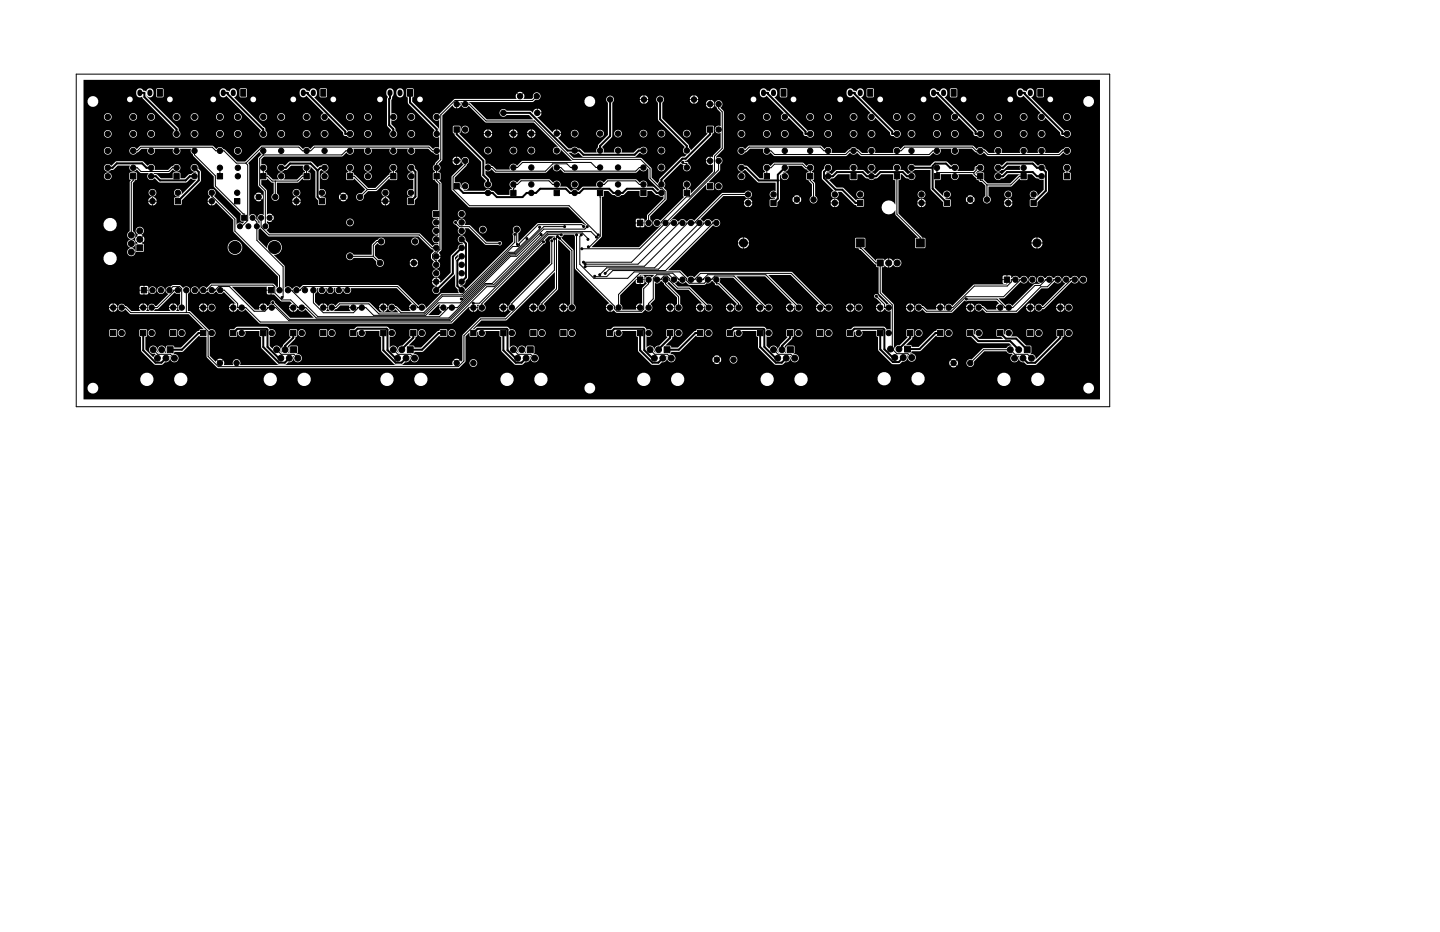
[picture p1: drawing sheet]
<svg xmlns="http://www.w3.org/2000/svg" width="432mm" height="279mm" viewBox="0 0 432 279" stroke-linecap="round" stroke-linejoin="round" font-family="sans-serif">
<g fill="#000" stroke="#000" stroke-width=".3">
<path d="M47.2 26.8h1.5v2h-1.5zM72.2 26.8h1.5v2h-1.5zM96.2 26.8h1.5v2h-1.5zM122.2 26.8h1.5v2h-1.5zM136.1 38h1.6v1.6h-1.6zM212.1 38h1.6v1.6h-1.6zM234.2 26.8h1.5v2h-1.5zM260.2 26.8h1.5v2h-1.5zM285.2 26.8h1.5v2h-1.5zM311.2 26.8h1.5v2h-1.5zM39.1 52h1.6v1.6h-1.6zM52.1 52h1.6v1.6h-1.6z"/>
<path d="M52.5 59.5h1.6v1.6h-1.6zM65.1 52h1.6v1.6h-1.6zM70.3 59.5h1.6v1.6h-1.6zM78.1 52h1.6v1.6h-1.6zM91.1 52h1.6v1.6h-1.6zM95.7 59.5h1.6v1.6h-1.6zM104.1 52h1.6v1.6h-1.6zM117.1 52h1.6v1.6h-1.6zM122.4 59.5h1.6v1.6h-1.6zM130.1 52h1.6v1.6h-1.6zM136.1 55h1.6v1.6h-1.6zM153.1 57h1.6v1.6h-1.6z"/>
<path d="M166.1 57h1.6v1.6h-1.6zM179.1 57h1.6v1.6h-1.6zM192.1 57h1.6v1.6h-1.6zM205.1 57h1.6v1.6h-1.6zM212.1 55h1.6v1.6h-1.6zM229.1 52h1.6v1.6h-1.6zM242.1 52h1.6v1.6h-1.6zM255.1 52h1.6v1.6h-1.6zM268.1 52h1.6v1.6h-1.6zM280.1 52h1.6v1.6h-1.6zM293.1 52h1.6v1.6h-1.6zM306.1 52h1.6v1.6h-1.6z"/>
<path d="M319.1 52h1.6v1.6h-1.6zM41 73.4h1.8v1.8h-1.8zM72.5 64.5h1.5v1.5h-1.5zM130 63.3h1.6v1.6h-1.6zM191.1 66h1.6v1.6h-1.6zM231.1 60h1.6v1.6h-1.6zM257.1 60h1.6v1.6h-1.6zM256.7 71.6h2.4v2.4h-2.4zM263 77.9h1.8v1.8h-1.8zM274.7 71.6h2.4v2.4h-2.4zM283.1 60h1.6v1.6h-1.6zM309.1 60h1.6v1.6h-1.6z"/>
<path d="M42.4 86.2h1.6v1.6h-1.6zM80.5 86.2h1.6v1.6h-1.6zM191.1 83h1.6v1.6h-1.6zM301.1 83h1.6v1.6h-1.6zM33.1 99h1.6v1.6h-1.6zM42.1 99h1.6v1.6h-1.6zM50.1 104h1.8v1.7h-1.8zM51.1 99h1.6v1.6h-1.6zM60.1 99h1.6v1.6h-1.6zM69.1 99h1.6v1.6h-1.6zM78.1 99h1.6v1.6h-1.6zM87.1 104h1.8v1.7h-1.8z"/>
<path d="M87.1 99h1.6v1.6h-1.6zM96.1 99h1.6v1.6h-1.6zM105.1 99h1.6v1.6h-1.6zM114.1 99h1.6v1.6h-1.6zM122.1 104h1.8v1.7h-1.8zM123.1 99h1.6v1.6h-1.6zM132.1 99h1.6v1.6h-1.6zM141.1 99h1.6v1.6h-1.6zM150.1 99h1.6v1.6h-1.6zM158.1 104h1.8v1.7h-1.8zM159.1 99h1.6v1.6h-1.6zM168.1 99h1.6v1.6h-1.6z"/>
<path d="M182.1 99h1.6v1.6h-1.6zM191.1 99h1.6v1.6h-1.6zM199.1 104h1.8v1.7h-1.8zM200.1 99h1.6v1.6h-1.6zM209.1 99h1.6v1.6h-1.6zM218.1 99h1.6v1.6h-1.6zM227.1 99h1.6v1.6h-1.6zM236.1 104h1.8v1.7h-1.8zM236.1 99h1.6v1.6h-1.6zM245.1 99h1.6v1.6h-1.6zM254.1 99h1.6v1.6h-1.6zM263.1 99h1.6v1.6h-1.6z"/>
<path d="M271.2 103.8h1.8v1.7h-1.8zM272.1 99h1.6v1.6h-1.6zM281.1 99h1.6v1.6h-1.6zM290.1 99h1.6v1.6h-1.6zM299.1 99h1.6v1.6h-1.6zM307.1 104h1.8v1.7h-1.8zM308.1 99h1.6v1.6h-1.6zM317.1 99h1.6v1.6h-1.6z"/>
<circle cx="32.3" cy="35.1" r=".8"/>
<circle cx="39.9" cy="35.1" r=".8"/>
<circle cx="45.3" cy="35.1" r=".8"/>
<circle cx="52.9" cy="35.1" r=".8"/>
<circle cx="58.3" cy="35.1" r=".8"/>
<circle cx="65.9" cy="35.1" r=".8"/>
<circle cx="71.3" cy="35.1" r=".8"/>
<circle cx="78.9" cy="35.1" r=".8"/>
<circle cx="84.3" cy="35.1" r=".8"/>
<circle cx="91.9" cy="35.1" r=".8"/>
<circle cx="97.3" cy="35.1" r=".8"/>
<circle cx="104.9" cy="35.1" r=".8"/>
<circle cx="110.3" cy="35.1" r=".8"/>
<circle cx="117.9" cy="35.1" r=".8"/>
<circle cx="123.3" cy="35.1" r=".8"/>
<circle cx="130.9" cy="35.1" r=".8"/>
<circle cx="136.9" cy="31.2" r=".8"/>
<circle cx="139.5" cy="31.2" r=".8"/>
<circle cx="139.5" cy="38.8" r=".8"/>
<circle cx="150.9" cy="33.8" r=".8"/>
<circle cx="155.9" cy="28.8" r=".8"/>
<circle cx="160.9" cy="28.8" r=".8"/>
<circle cx="161.1" cy="33.8" r=".8"/>
<circle cx="182.9" cy="29.8" r=".8"/>
<circle cx="193.1" cy="29.8" r=".8"/>
<circle cx="197.9" cy="29.8" r=".8"/>
<circle cx="208.1" cy="29.8" r=".8"/>
<circle cx="212.9" cy="31.2" r=".8"/>
<circle cx="215.5" cy="31.2" r=".8"/>
<circle cx="215.5" cy="38.8" r=".8"/>
<circle cx="222.3" cy="35.1" r=".8"/>
<circle cx="229.9" cy="35.1" r=".8"/>
<circle cx="235.3" cy="35.1" r=".8"/>
<circle cx="242.9" cy="35.1" r=".8"/>
<circle cx="248.3" cy="35.1" r=".8"/>
<circle cx="255.9" cy="35.1" r=".8"/>
<circle cx="261.3" cy="35.1" r=".8"/>
<circle cx="268.9" cy="35.1" r=".8"/>
<circle cx="273.3" cy="35.1" r=".8"/>
<circle cx="280.9" cy="35.1" r=".8"/>
<circle cx="286.3" cy="35.1" r=".8"/>
<circle cx="293.9" cy="35.1" r=".8"/>
<circle cx="299.3" cy="35.1" r=".8"/>
<circle cx="306.9" cy="35.1" r=".8"/>
<circle cx="312.3" cy="35.1" r=".8"/>
<circle cx="319.9" cy="35.1" r=".8"/>
<circle cx="32.3" cy="50.3" r=".8"/>
<circle cx="32.3" cy="45.2" r=".8"/>
<circle cx="32.3" cy="52.8" r=".8"/>
<circle cx="32.3" cy="40.1" r=".8"/>
<circle cx="39.9" cy="40.1" r=".8"/>
<circle cx="39.9" cy="50.3" r=".8"/>
<circle cx="39.9" cy="45.2" r=".8"/>
<circle cx="45.3" cy="40.1" r=".8"/>
<circle cx="45.3" cy="52.8" r=".8"/>
<circle cx="45.3" cy="50.3" r=".8"/>
<circle cx="45.3" cy="45.2" r=".8"/>
<circle cx="45.7" cy="57.8" r=".8"/>
<circle cx="52.9" cy="45.2" r=".8"/>
<circle cx="52.9" cy="40.1" r=".8"/>
<circle cx="52.9" cy="50.3" r=".8"/>
<circle cx="53.3" cy="57.8" r=".8"/>
<circle cx="58.3" cy="45.2" r=".8"/>
<circle cx="58.3" cy="40.1" r=".8"/>
<circle cx="58.3" cy="52.8" r=".8"/>
<circle cx="58.3" cy="50.3" r=".8"/>
<circle cx="63.5" cy="57.8" r=".8"/>
<circle cx="65.9" cy="40.1" r=".8"/>
<circle cx="65.9" cy="45.2" r=".8"/>
<circle cx="65.9" cy="50.3" r=".8"/>
<circle cx="71.1" cy="57.8" r=".8"/>
<circle cx="71.3" cy="50.3" r=".8"/>
<circle cx="71.3" cy="52.8" r=".8"/>
<circle cx="71.3" cy="40.1" r=".8"/>
<circle cx="71.3" cy="45.2" r=".8"/>
<circle cx="77.5" cy="59.1" r=".8"/>
<circle cx="78.9" cy="50.3" r=".8"/>
<circle cx="78.9" cy="40.1" r=".8"/>
<circle cx="78.9" cy="45.2" r=".8"/>
<circle cx="82.5" cy="59.1" r=".8"/>
<circle cx="84.3" cy="40.1" r=".8"/>
<circle cx="84.3" cy="52.8" r=".8"/>
<circle cx="84.3" cy="50.3" r=".8"/>
<circle cx="84.3" cy="45.2" r=".8"/>
<circle cx="88.9" cy="57.8" r=".8"/>
<circle cx="91.9" cy="40.1" r=".8"/>
<circle cx="91.9" cy="45.2" r=".8"/>
<circle cx="91.9" cy="50.3" r=".8"/>
<circle cx="96.5" cy="57.8" r=".8"/>
<circle cx="97.3" cy="50.3" r=".8"/>
<circle cx="97.3" cy="40.1" r=".8"/>
<circle cx="97.3" cy="45.2" r=".8"/>
<circle cx="97.3" cy="52.8" r=".8"/>
<circle cx="102.9" cy="59.1" r=".8"/>
<circle cx="104.9" cy="45.2" r=".8"/>
<circle cx="104.9" cy="40.1" r=".8"/>
<circle cx="104.9" cy="50.3" r=".8"/>
<circle cx="107.9" cy="59.1" r=".8"/>
<circle cx="110.3" cy="52.8" r=".8"/>
<circle cx="110.3" cy="50.3" r=".8"/>
<circle cx="110.3" cy="40.1" r=".8"/>
<circle cx="110.3" cy="45.2" r=".8"/>
<circle cx="115.6" cy="57.8" r=".8"/>
<circle cx="117.9" cy="50.3" r=".8"/>
<circle cx="117.9" cy="40.1" r=".8"/>
<circle cx="117.9" cy="45.2" r=".8"/>
<circle cx="123.2" cy="57.8" r=".8"/>
<circle cx="123.3" cy="52.8" r=".8"/>
<circle cx="123.3" cy="40.1" r=".8"/>
<circle cx="123.3" cy="45.2" r=".8"/>
<circle cx="123.3" cy="50.3" r=".8"/>
<circle cx="130.9" cy="50.3" r=".8"/>
<circle cx="130.9" cy="40.1" r=".8"/>
<circle cx="130.9" cy="45.2" r=".8"/>
<circle cx="136.9" cy="48.2" r=".8"/>
<circle cx="139.5" cy="55.8" r=".8"/>
<circle cx="139.5" cy="48.2" r=".8"/>
<circle cx="146.3" cy="45.1" r=".8"/>
<circle cx="146.3" cy="57.8" r=".8"/>
<circle cx="146.3" cy="50.2" r=".8"/>
<circle cx="146.3" cy="40.1" r=".8"/>
<circle cx="146.3" cy="55.3" r=".8"/>
<circle cx="153.9" cy="50.2" r=".8"/>
<circle cx="153.9" cy="40.1" r=".8"/>
<circle cx="153.9" cy="45.1" r=".8"/>
<circle cx="153.9" cy="55.3" r=".8"/>
<circle cx="159.3" cy="50.2" r=".8"/>
<circle cx="159.3" cy="40.1" r=".8"/>
<circle cx="159.3" cy="57.8" r=".8"/>
<circle cx="159.3" cy="55.3" r=".8"/>
<circle cx="159.3" cy="45.1" r=".8"/>
<circle cx="166.9" cy="55.3" r=".8"/>
<circle cx="166.9" cy="40.1" r=".8"/>
<circle cx="166.9" cy="50.2" r=".8"/>
<circle cx="166.9" cy="45.1" r=".8"/>
<circle cx="172.3" cy="50.2" r=".8"/>
<circle cx="172.3" cy="57.8" r=".8"/>
<circle cx="172.3" cy="45.1" r=".8"/>
<circle cx="172.3" cy="40.1" r=".8"/>
<circle cx="172.3" cy="55.3" r=".8"/>
<circle cx="179.9" cy="40.1" r=".8"/>
<circle cx="179.9" cy="45.1" r=".8"/>
<circle cx="179.9" cy="50.2" r=".8"/>
<circle cx="179.9" cy="55.3" r=".8"/>
<circle cx="185.3" cy="55.3" r=".8"/>
<circle cx="185.3" cy="50.2" r=".8"/>
<circle cx="185.3" cy="45.1" r=".8"/>
<circle cx="185.3" cy="57.8" r=".8"/>
<circle cx="185.3" cy="40.1" r=".8"/>
<circle cx="192.9" cy="45.1" r=".8"/>
<circle cx="192.9" cy="55.3" r=".8"/>
<circle cx="192.9" cy="50.2" r=".8"/>
<circle cx="192.9" cy="40.1" r=".8"/>
<circle cx="198.3" cy="45.1" r=".8"/>
<circle cx="198.3" cy="40.1" r=".8"/>
<circle cx="198.3" cy="55.3" r=".8"/>
<circle cx="198.3" cy="50.2" r=".8"/>
<circle cx="198.3" cy="57.8" r=".8"/>
<circle cx="204.7" cy="48.7" r=".3"/>
<circle cx="205.9" cy="50.2" r=".8"/>
<circle cx="205.9" cy="55.3" r=".8"/>
<circle cx="205.9" cy="45.1" r=".8"/>
<circle cx="205.9" cy="40.1" r=".8"/>
<circle cx="212.9" cy="48.2" r=".8"/>
<circle cx="215.5" cy="55.8" r=".8"/>
<circle cx="215.5" cy="48.2" r=".8"/>
<circle cx="222.3" cy="50.3" r=".8"/>
<circle cx="222.3" cy="52.8" r=".8"/>
<circle cx="222.3" cy="40.1" r=".8"/>
<circle cx="222.3" cy="45.2" r=".8"/>
<circle cx="224.3" cy="58.3" r=".8"/>
<circle cx="229.9" cy="45.2" r=".8"/>
<circle cx="229.9" cy="50.3" r=".8"/>
<circle cx="229.9" cy="40.1" r=".8"/>
<circle cx="231.9" cy="58.3" r=".8"/>
<circle cx="235.3" cy="50.3" r=".8"/>
<circle cx="235.3" cy="52.8" r=".8"/>
<circle cx="235.3" cy="45.2" r=".8"/>
<circle cx="235.3" cy="40.1" r=".8"/>
<circle cx="238.9" cy="59.8" r=".8"/>
<circle cx="242.9" cy="50.3" r=".8"/>
<circle cx="242.9" cy="45.2" r=".8"/>
<circle cx="242.9" cy="40.1" r=".8"/>
<circle cx="243.9" cy="59.8" r=".8"/>
<circle cx="248.3" cy="45.2" r=".8"/>
<circle cx="248.3" cy="50.3" r=".8"/>
<circle cx="248.3" cy="40.1" r=".8"/>
<circle cx="248.3" cy="52.8" r=".8"/>
<circle cx="250.3" cy="58.3" r=".8"/>
<circle cx="255.9" cy="45.2" r=".8"/>
<circle cx="255.9" cy="40.1" r=".8"/>
<circle cx="255.9" cy="50.3" r=".8"/>
<circle cx="257.9" cy="58.3" r=".8"/>
<circle cx="261.3" cy="52.8" r=".8"/>
<circle cx="261.3" cy="45.2" r=".8"/>
<circle cx="261.3" cy="40.1" r=".8"/>
<circle cx="261.3" cy="50.3" r=".8"/>
<circle cx="268.9" cy="45.2" r=".8"/>
<circle cx="268.9" cy="40.1" r=".8"/>
<circle cx="268.9" cy="50.3" r=".8"/>
<circle cx="273.3" cy="45.2" r=".8"/>
<circle cx="273.3" cy="50.3" r=".8"/>
<circle cx="273.3" cy="40.1" r=".8"/>
<circle cx="273.3" cy="52.8" r=".8"/>
<circle cx="276.3" cy="58.3" r=".8"/>
<circle cx="280.9" cy="45.2" r=".8"/>
<circle cx="280.9" cy="40.1" r=".8"/>
<circle cx="280.9" cy="50.3" r=".8"/>
<circle cx="283.9" cy="58.3" r=".8"/>
<circle cx="286.3" cy="52.8" r=".8"/>
<circle cx="286.3" cy="45.2" r=".8"/>
<circle cx="286.3" cy="50.3" r=".8"/>
<circle cx="286.3" cy="40.1" r=".8"/>
<circle cx="290.9" cy="59.8" r=".8"/>
<circle cx="293.9" cy="50.3" r=".8"/>
<circle cx="293.9" cy="45.2" r=".8"/>
<circle cx="293.9" cy="40.1" r=".8"/>
<circle cx="295.9" cy="59.8" r=".8"/>
<circle cx="299.3" cy="50.3" r=".8"/>
<circle cx="299.3" cy="52.8" r=".8"/>
<circle cx="299.3" cy="45.2" r=".8"/>
<circle cx="299.3" cy="40.1" r=".8"/>
<circle cx="302.3" cy="58.3" r=".8"/>
<circle cx="306.9" cy="45.2" r=".8"/>
<circle cx="306.9" cy="40.1" r=".8"/>
<circle cx="306.9" cy="50.3" r=".8"/>
<circle cx="309.9" cy="58.3" r=".8"/>
<circle cx="312.3" cy="52.8" r=".8"/>
<circle cx="312.3" cy="45.2" r=".8"/>
<circle cx="312.3" cy="50.3" r=".8"/>
<circle cx="312.3" cy="40.1" r=".8"/>
<circle cx="319.9" cy="45.2" r=".8"/>
<circle cx="319.9" cy="50.3" r=".8"/>
<circle cx="319.9" cy="40.1" r=".8"/>
<circle cx="39.4" cy="70.5" r=".88"/>
<circle cx="39.4" cy="73" r=".88"/>
<circle cx="39.4" cy="75.6" r=".88"/>
<circle cx="41.9" cy="69.2" r=".88"/>
<circle cx="41.9" cy="71.8" r=".88"/>
<circle cx="45.7" cy="60.3" r=".8"/>
<circle cx="63.5" cy="60.3" r=".8"/>
<circle cx="70.5" cy="74.2" r="1.82"/>
<circle cx="71.9" cy="67.8" r=".75"/>
<circle cx="74.5" cy="67.8" r=".75"/>
<circle cx="75.8" cy="65.3" r=".75"/>
<circle cx="77" cy="67.8" r=".75"/>
<circle cx="78.3" cy="65.3" r=".75"/>
<circle cx="79.6" cy="67.8" r=".75"/>
<circle cx="80.8" cy="65.3" r=".75"/>
<circle cx="82.3" cy="74.2" r="1.82"/>
<circle cx="88.9" cy="60.3" r=".8"/>
<circle cx="104.9" cy="76.8" r=".8"/>
<circle cx="104.9" cy="66.7" r=".8"/>
<circle cx="113.9" cy="78.8" r=".8"/>
<circle cx="114.3" cy="72.4" r=".8"/>
<circle cx="115.6" cy="60.3" r=".8"/>
<circle cx="124.1" cy="78.8" r=".8"/>
<circle cx="124.5" cy="72.4" r=".8"/>
<circle cx="130.8" cy="79.4" r=".8"/>
<circle cx="130.8" cy="69.2" r=".8"/>
<circle cx="130.8" cy="71.8" r=".8"/>
<circle cx="130.8" cy="74.3" r=".8"/>
<circle cx="130.8" cy="66.7" r=".8"/>
<circle cx="130.8" cy="76.8" r=".8"/>
<circle cx="136.6" cy="66.7" r=".3"/>
<circle cx="138.4" cy="79.4" r=".8"/>
<circle cx="138.4" cy="74.3" r=".8"/>
<circle cx="138.4" cy="71.8" r=".8"/>
<circle cx="138.4" cy="69.2" r=".8"/>
<circle cx="138.4" cy="64.1" r=".8"/>
<circle cx="138.4" cy="76.8" r=".8"/>
<circle cx="138.4" cy="66.7" r=".8"/>
<circle cx="144.8" cy="68.8" r=".8"/>
<circle cx="149.9" cy="72.9" r=".3"/>
<circle cx="154.4" cy="70.2" r=".3"/>
<circle cx="154.9" cy="68.8" r=".8"/>
<circle cx="155.2" cy="73.3" r=".3"/>
<circle cx="158" cy="71.5" r=".3"/>
<circle cx="161.8" cy="68.1" r=".3"/>
<circle cx="162.3" cy="70.3" r=".3"/>
<circle cx="163" cy="72.5" r=".3"/>
<circle cx="165.5" cy="72.2" r=".3"/>
<circle cx="166.2" cy="71.6" r=".3"/>
<circle cx="167.2" cy="70.9" r=".3"/>
<circle cx="167.7" cy="71.4" r=".3"/>
<circle cx="168.3" cy="70.4" r=".3"/>
<circle cx="169.3" cy="67.9" r=".3"/>
<circle cx="172.9" cy="70.4" r=".3"/>
<circle cx="174.3" cy="70.4" r=".3"/>
<circle cx="174.5" cy="74.6" r=".3"/>
<circle cx="175" cy="78.6" r=".3"/>
<circle cx="175" cy="67.9" r=".3"/>
<circle cx="175.5" cy="80" r=".3"/>
<circle cx="175.5" cy="79.2" r=".3"/>
<circle cx="176.1" cy="68" r=".3"/>
<circle cx="176.3" cy="71.8" r=".3"/>
<circle cx="176.4" cy="74" r=".3"/>
<circle cx="178.9" cy="71.1" r=".3"/>
<circle cx="179.4" cy="70.4" r=".3"/>
<circle cx="194.5" cy="66.8" r=".8"/>
<circle cx="197" cy="66.8" r=".8"/>
<circle cx="199.6" cy="66.8" r=".8"/>
<circle cx="202.1" cy="66.8" r=".8"/>
<circle cx="204.6" cy="66.8" r=".8"/>
<circle cx="207.2" cy="66.8" r=".8"/>
<circle cx="209.7" cy="66.8" r=".8"/>
<circle cx="212.3" cy="66.8" r=".8"/>
<circle cx="214.8" cy="66.8" r=".8"/>
<circle cx="222.9" cy="72.8" r="1.2"/>
<circle cx="224.3" cy="60.8" r=".8"/>
<circle cx="250.3" cy="60.8" r=".8"/>
<circle cx="266.5" cy="78.8" r=".9"/>
<circle cx="269" cy="78.8" r=".9"/>
<circle cx="276.3" cy="60.8" r=".8"/>
<circle cx="302.3" cy="60.8" r=".8"/>
<circle cx="310.9" cy="72.8" r="1.2"/>
<circle cx="33.9" cy="92.2" r=".8"/>
<circle cx="36.5" cy="92.2" r=".8"/>
<circle cx="36.5" cy="99.8" r=".8"/>
<circle cx="42.9" cy="92.2" r=".8"/>
<circle cx="45.5" cy="99.8" r=".8"/>
<circle cx="45.5" cy="92.2" r=".8"/>
<circle cx="45.7" cy="87" r=".8"/>
<circle cx="48.3" cy="87" r=".8"/>
<circle cx="50.8" cy="87" r=".8"/>
<circle cx="51.9" cy="92.2" r=".8"/>
<circle cx="53.3" cy="87" r=".8"/>
<circle cx="54.5" cy="99.8" r=".8"/>
<circle cx="54.5" cy="92.2" r=".8"/>
<circle cx="55.9" cy="87" r=".8"/>
<circle cx="58.4" cy="87" r=".8"/>
<circle cx="60.9" cy="92.2" r=".8"/>
<circle cx="61" cy="87" r=".8"/>
<circle cx="63.5" cy="99.8" r=".8"/>
<circle cx="63.5" cy="92.2" r=".8"/>
<circle cx="63.5" cy="87" r=".8"/>
<circle cx="66" cy="87" r=".8"/>
<circle cx="69.9" cy="92.2" r=".8"/>
<circle cx="72.5" cy="92.2" r=".8"/>
<circle cx="72.5" cy="99.8" r=".8"/>
<circle cx="78.9" cy="92.2" r=".8"/>
<circle cx="81.5" cy="99.8" r=".8"/>
<circle cx="81.5" cy="92.2" r=".8"/>
<circle cx="81.8" cy="90.7" r=".3"/>
<circle cx="83.8" cy="87" r=".8"/>
<circle cx="84.6" cy="89.2" r=".3"/>
<circle cx="86.4" cy="87" r=".8"/>
<circle cx="87.9" cy="92.2" r=".8"/>
<circle cx="88.9" cy="87" r=".8"/>
<circle cx="90.5" cy="99.8" r=".8"/>
<circle cx="90.5" cy="92.2" r=".8"/>
<circle cx="91.4" cy="87" r=".8"/>
<circle cx="94" cy="87" r=".8"/>
<circle cx="96.5" cy="87" r=".8"/>
<circle cx="96.9" cy="92.2" r=".8"/>
<circle cx="99.1" cy="87" r=".8"/>
<circle cx="99.5" cy="99.8" r=".8"/>
<circle cx="99.5" cy="92.2" r=".8"/>
<circle cx="101.6" cy="87" r=".8"/>
<circle cx="104.1" cy="87" r=".8"/>
<circle cx="105.9" cy="92.2" r=".8"/>
<circle cx="108.5" cy="99.8" r=".8"/>
<circle cx="108.5" cy="92.2" r=".8"/>
<circle cx="114.9" cy="92.2" r=".8"/>
<circle cx="117.5" cy="92.2" r=".8"/>
<circle cx="117.5" cy="99.8" r=".8"/>
<circle cx="123.9" cy="92.2" r=".8"/>
<circle cx="126.5" cy="99.8" r=".8"/>
<circle cx="126.5" cy="92.2" r=".8"/>
<circle cx="130.8" cy="84.5" r=".8"/>
<circle cx="130.8" cy="87" r=".8"/>
<circle cx="130.8" cy="81.9" r=".8"/>
<circle cx="132.9" cy="92.2" r=".8"/>
<circle cx="135.5" cy="99.8" r=".8"/>
<circle cx="135.5" cy="92.2" r=".8"/>
<circle cx="138.3" cy="89.6" r=".3"/>
<circle cx="138.4" cy="87" r=".8"/>
<circle cx="138.4" cy="84.5" r=".8"/>
<circle cx="138.4" cy="81.9" r=".8"/>
<circle cx="141.9" cy="90.9" r=".3"/>
<circle cx="141.9" cy="92.2" r=".8"/>
<circle cx="144.5" cy="99.8" r=".8"/>
<circle cx="144.5" cy="92.2" r=".8"/>
<circle cx="150.9" cy="92.2" r=".8"/>
<circle cx="153.5" cy="99.8" r=".8"/>
<circle cx="153.5" cy="92.2" r=".8"/>
<circle cx="159.9" cy="92.2" r=".8"/>
<circle cx="162.5" cy="99.8" r=".8"/>
<circle cx="162.5" cy="92.2" r=".8"/>
<circle cx="168.9" cy="92.2" r=".8"/>
<circle cx="171.5" cy="99.8" r=".8"/>
<circle cx="171.5" cy="92.2" r=".8"/>
<circle cx="178.3" cy="82.8" r=".3"/>
<circle cx="179.8" cy="82.4" r=".3"/>
<circle cx="181.5" cy="82" r=".3"/>
<circle cx="182.9" cy="92.2" r=".8"/>
<circle cx="185.5" cy="99.8" r=".8"/>
<circle cx="185.5" cy="92.2" r=".8"/>
<circle cx="191.9" cy="92.2" r=".8"/>
<circle cx="194.5" cy="83.8" r=".8"/>
<circle cx="194.5" cy="92.2" r=".8"/>
<circle cx="194.5" cy="99.8" r=".8"/>
<circle cx="197" cy="83.8" r=".8"/>
<circle cx="199.6" cy="83.8" r=".8"/>
<circle cx="200.9" cy="92.2" r=".8"/>
<circle cx="202.1" cy="83.8" r=".8"/>
<circle cx="203.5" cy="99.8" r=".8"/>
<circle cx="203.5" cy="92.2" r=".8"/>
<circle cx="204.6" cy="83.8" r=".8"/>
<circle cx="207.2" cy="83.8" r=".8"/>
<circle cx="209.7" cy="83.8" r=".8"/>
<circle cx="209.9" cy="92.2" r=".8"/>
<circle cx="212.3" cy="83.8" r=".8"/>
<circle cx="212.5" cy="99.8" r=".8"/>
<circle cx="212.5" cy="92.2" r=".8"/>
<circle cx="214.8" cy="83.8" r=".8"/>
<circle cx="218.9" cy="92.2" r=".8"/>
<circle cx="221.5" cy="99.8" r=".8"/>
<circle cx="221.5" cy="92.2" r=".8"/>
<circle cx="227.9" cy="92.2" r=".8"/>
<circle cx="230.5" cy="99.8" r=".8"/>
<circle cx="230.5" cy="92.2" r=".8"/>
<circle cx="236.9" cy="92.2" r=".8"/>
<circle cx="239.5" cy="99.8" r=".8"/>
<circle cx="239.5" cy="92.2" r=".8"/>
<circle cx="245.9" cy="92.2" r=".8"/>
<circle cx="248.5" cy="99.8" r=".8"/>
<circle cx="248.5" cy="92.2" r=".8"/>
<circle cx="254.9" cy="92.2" r=".8"/>
<circle cx="257.5" cy="99.8" r=".8"/>
<circle cx="257.5" cy="92.2" r=".8"/>
<circle cx="262.8" cy="88.8" r=".3"/>
<circle cx="263.9" cy="92.2" r=".8"/>
<circle cx="266.5" cy="99.8" r=".8"/>
<circle cx="266.5" cy="92.2" r=".8"/>
<circle cx="272.9" cy="92.2" r=".8"/>
<circle cx="275.5" cy="92.2" r=".8"/>
<circle cx="275.5" cy="99.8" r=".8"/>
<circle cx="281.9" cy="92.2" r=".8"/>
<circle cx="284.5" cy="99.8" r=".8"/>
<circle cx="284.5" cy="92.2" r=".8"/>
<circle cx="289.8" cy="89.7" r=".3"/>
<circle cx="290.9" cy="92.2" r=".8"/>
<circle cx="293.5" cy="99.8" r=".8"/>
<circle cx="293.5" cy="92.2" r=".8"/>
<circle cx="299.9" cy="92.2" r=".8"/>
<circle cx="302.5" cy="99.8" r=".8"/>
<circle cx="302.5" cy="92.2" r=".8"/>
<circle cx="304.5" cy="83.8" r=".8"/>
<circle cx="307" cy="83.8" r=".8"/>
<circle cx="308.9" cy="92.2" r=".8"/>
<circle cx="309.6" cy="83.8" r=".8"/>
<circle cx="311.5" cy="99.8" r=".8"/>
<circle cx="311.5" cy="92.2" r=".8"/>
<circle cx="312.1" cy="83.8" r=".8"/>
<circle cx="314.6" cy="83.8" r=".8"/>
<circle cx="317.2" cy="83.8" r=".8"/>
<circle cx="317.9" cy="92.2" r=".8"/>
<circle cx="319.7" cy="83.8" r=".8"/>
<circle cx="320.5" cy="99.8" r=".8"/>
<circle cx="320.5" cy="92.2" r=".8"/>
<circle cx="322.3" cy="83.8" r=".8"/>
<circle cx="324.8" cy="83.8" r=".8"/>
<circle cx="45.9" cy="104.8" r=".88"/>
<circle cx="47.2" cy="107.4" r=".88"/>
<circle cx="48.5" cy="104.8" r=".88"/>
<circle cx="49.8" cy="107.4" r=".88"/>
<circle cx="52.3" cy="107.4" r=".88"/>
<circle cx="65.9" cy="108.8" r=".8"/>
<circle cx="70.9" cy="108.8" r=".8"/>
<circle cx="82.9" cy="104.8" r=".88"/>
<circle cx="84.2" cy="107.4" r=".88"/>
<circle cx="85.5" cy="104.8" r=".88"/>
<circle cx="86.8" cy="107.4" r=".88"/>
<circle cx="89.3" cy="107.4" r=".88"/>
<circle cx="117.9" cy="104.8" r=".88"/>
<circle cx="119.2" cy="107.4" r=".88"/>
<circle cx="120.5" cy="104.8" r=".88"/>
<circle cx="121.8" cy="107.4" r=".88"/>
<circle cx="124.3" cy="107.4" r=".88"/>
<circle cx="136.9" cy="108.8" r=".8"/>
<circle cx="141.9" cy="108.8" r=".8"/>
<circle cx="153.9" cy="104.8" r=".88"/>
<circle cx="155.2" cy="107.4" r=".88"/>
<circle cx="156.5" cy="104.8" r=".88"/>
<circle cx="157.8" cy="107.4" r=".88"/>
<circle cx="160.3" cy="107.4" r=".88"/>
<circle cx="194.9" cy="104.8" r=".88"/>
<circle cx="196.2" cy="107.4" r=".88"/>
<circle cx="197.5" cy="104.8" r=".88"/>
<circle cx="198.8" cy="107.4" r=".88"/>
<circle cx="201.3" cy="107.4" r=".88"/>
<circle cx="214.9" cy="107.8" r=".8"/>
<circle cx="219.9" cy="107.8" r=".8"/>
<circle cx="231.9" cy="104.8" r=".88"/>
<circle cx="233.2" cy="107.4" r=".88"/>
<circle cx="234.5" cy="104.8" r=".88"/>
<circle cx="235.8" cy="107.4" r=".88"/>
<circle cx="238.3" cy="107.4" r=".88"/>
<circle cx="267" cy="104.6" r=".88"/>
<circle cx="268.3" cy="107.2" r=".88"/>
<circle cx="269.6" cy="104.6" r=".88"/>
<circle cx="270.8" cy="107.2" r=".88"/>
<circle cx="273.4" cy="107.2" r=".88"/>
<circle cx="285.9" cy="108.8" r=".8"/>
<circle cx="290.9" cy="108.8" r=".8"/>
<circle cx="302.9" cy="104.8" r=".88"/>
<circle cx="304.2" cy="107.4" r=".88"/>
<circle cx="305.5" cy="104.8" r=".88"/>
<circle cx="306.8" cy="107.4" r=".88"/>
<circle cx="309.3" cy="107.4" r=".88"/>
</g>
<g fill="none" stroke="#000" stroke-width="1.5">
<path d="M41.9 27.6v.5M44.9 27.6v.5M66.9 27.6v.5M69.9 27.6v.5M90.9 27.6v.5M93.9 27.6v.5M116.9 27.6v.5M119.9 27.6v.5M228.9 27.6v.5M231.9 27.6v.5M254.9 27.6v.5M257.9 27.6v.5"/>
<path d="M279.9 27.6v.5M282.9 27.6v.5M305.9 27.6v.5M308.9 27.6v.5"/>
</g>
<g fill="none" stroke="#000" stroke-width=".3">
<path d="M22.9 22.2h309.9v99.7h-309.9zM139.5 31.2h1.2l5.1 5.1h14.5l11.5 11.5h20.3l2.8 2.8v2.8l3.2 3.2h.5l.8 .8v2.3l-4.9 4.9v2.2M160.9 28.8l-1.2 1.3h-23.2l-4.3 4.3v13.4l-1.3 1.3v5l1 .9v19.8l-.8 .8h-.6l-.8 .8v.9l.9 .8h.2v1.3M215.5 31.2v1.2l1.1 1.1v11l-2.4 2.3v4.8l-7.4 7.4h-1l-7.6 7.6v.2h-1.2M39.9 50.3h1.3l1.1 1.1h8.3l1.1-1.1h1.2M39.9 52.8v1.3l-.5 .5v15.9M39.9 45.2h1.3l1-1.1h21.4l1.1 1.1h2.5l3.7 3.7h2.8M58.3 45.2v1.2l6.3 6.3v3.1l8.3 8.3h.3v1.2M63.5 57.8v1.2h.2l6.7 6.7v3.6l13.4 13.4v4.3M65.9 50.3v2.5M73.7 48.9l.6 .6v16.6l-1.7 1.7h-.7M78.9 50.3v2.5h1.3l1.4 1.5h7.7l1.4-1.5h1.2"/>
<path d="M78.9 45.2v1.2M78.9 46.4l-1 1.1v8l1.7 1.7v10.6M82.5 54.3v4.8M91.9 50.3v1.9l-.6 .6M104.9 45.2h-1.2l-1.2 1.2h-23.6M104.9 50.3v2.5h1.3l4 4M110.2 56.8h.1M110.2 56.8l-2.3 2.3M117.9 50.3v2.5h-1.2l-4 4h-2.5M130.9 45.2h-1.2l-1.1-1.1h-34.3l-1.1 1.1h-2.5l-1.1-1.1h-11.1l-4.8 4.8M139.5 48.2v1.2l-3.6 3.7v3.7l4.9 4.9h29.8l8.8 8.7M146.3 50.2h1.2l1.1 1.1h15l2.2-2.2h4.2l1.1 1.1h1.2"/>
<path d="M153.9 55.3h1.3l1.1-1.1h8.3l1.1 1.1h1.2M153.9 50.2h1.3l1.5-1.5h20.5l1.5 1.5h1.2M154.6 55.3v.7l-.7 .6v1.2M166.9 50.2h1.3l1.1 1.1h21.3l1.1-1.1h1.2M179.9 55.3h1.3l1-1.1h8.4l1.1 1.1h1.2M179.9 57.8l.1 13-3.2 3.2h-.4M204.7 48.7l.4 .3h.8v1.2M205.9 55.3v2.5M215.5 48.2v2.7l-23.7 23.7h-17.3M222.3 45.2h1.2l1.2-1.1h21.3l1.1 1.1h1.2M224.3 58.3h-7.6l-8.3 8.3v.2h-2.4v.3l-12.8 12.7-17.7 .2M229.9 52.8v-2.5h1.3l1-1.1h8.4l1.1 1.1h1.2v3.8l1 1v4.7"/>
<path d="M229.9 45.2h1.3l1.1 1.1h21.3l1.1-1.1h2.5l1.1 1.1h20.3l1.1-1.1h1.2M268.9 52.8v11.4l7 7v1.6M268.9 45.2h1.3l1.1-1.1h20.3l1.1 1.1h2.5l1.1 1.1h21.3l1.1-1.1h1.2M280.9 51.7h11.1M280.9 50.3v2.5M292 51.7v.5l.7 .6h1.2v1.3h.7l1.3 1.4M293.9 50.3h-1.2v.8l-.7 .6M295.9 55.5v4.3M306.9 52.8h-1.2l-2.6 2.7h-7.2M319.9 50.3v2.5M75.8 65.3l1.2 1.3v5.4l7.9 7.9v9l-.3 .3M78.3 65.3v2.7l2.4 2.4h45l3.9 3.9h1.2"/>
<path d="M104.9 76.8h7M111.9 76.8l2 2M114.3 72.4h-1.2l-1.2 1.1v3.3M136.6 66.7l1.3 1.2h2.8l5 5h4.2M154.4 70.2v2.4l-15.8 15.8h-6.1l-5.4 5.3h-6.9l-1.5-1.5h-1.2M154.9 68.8v4.3l.3 .2M158 71.5v.4l-3.8 3.7h-1.6l-14 14h-.3M161.8 68.1v.5l-7.4 7.4h-1.6l-14.8 14.8h-6.6l-3.8 3.7h-15.6l-2.3-2.3h-2.4v.3l-1.3 1.2h-9.1l-2.9-2.9v-3.8M162.3 70.3l-14.7 14.7h-2.1l-10.7 10.7h-48l-5-5M163 72.5l-18.5 18.5v1.2M165.5 72.2v6.8l-12 12v1.2M166.2 71.6v9.4l-14.5 14.6h-7.5l-5.1 5v7.6l-1.7 1.7h-71.9l-3.1-3v-7.6l-5.6-5.6h-17.6l-1.5-1.5h-1.2"/>
<path d="M167.2 70.9l-.3 .3v15.4l-4.4 4.4v1.2M167.7 71.4l3.8 3.7v17.1M168.3 70.4l-4-.1-20.5 20.6h-1.9M169.3 67.9h-6.2l-8.5 8.5h-1.7l-15.8 15.8h-2.8v.3l-2.5 2.4h-36.5l-7.7-7.9h-1.2M172.9 70.4v10l11.3 11.4v.8l.8 .7h7.4l.6-.6v-6.2l1.5-1.4v-1.3M174.3 70.4l-.4 .4v8.4l4.2 4.2h10.1l2-1.9h13.7l2 2.1v.6l.8 .7h4.5l1.1-1.1h1.2l.8-1h5.8l9.2 9.2v.2h1.2M175 67.9l-.6-.6h-13l-5.6 5.7v.6l-.4 .3h-1.6l-14.9 14.9h-6.2l-5.4 5.3h-13.7l-3-3h-8.8l-1.1 1.1h-1.2M176.1 68l-.7 .7h-12.3l-8.2 8.1h-1.8l-18.5 18.5h-39.8l-3.1-3.1h-2.4l-2.1-2.3h-2.7l-2.1-2.1v-1.7l-.6-.6h-18.4l-1.2 1.2v.3h-1.2M176.3 71.8v-.3l-1.7-1.7h-10.3l-16.1 16.1h-2.2l-10.6 10.6h-57.4l-4.3-4.3h-2.4v-1.2l-4-4h-1.3M178.9 71.1l-1.7-1.7h-13.2l-16 16h-2.3l-10.8 10.7h-48.3l-3.9-3.9h-2.4l-.9 1.1h-3.2l-7.4-7.4h-3.2l-.9 .8v.3h-1.2M199.6 66.8h.1M202.1 66.8h-1.2v.3l-11.5 11.5h-14.4"/>
<path d="M204.6 66.8h-1.2v.3l-12.1 12.1h-15.8M209.7 66.8l-13.4 13.5h-14.4l-2.1 2.1M212.3 66.8h-1.3v.3l-13.6 13.6h-14.7l-1.2 1.3M214.8 66.8h-1.2v.3l-14 14h-15.9l-1.8 1.8-3.6-.1M257.9 72.8v1.7h.3l4.4 4.3h1.3v9l3.7 3.6v13.2M50.8 87l1.1-1.1h1.9l.7 .7v5.6M53.3 87h-1.2v.2l-5 5h-1.6M55.9 87v6.7M88.9 87h1.2l.9-1.1h28.2l6.1 6.1v.2h1.2M197 83.8h1.2l.9-1h.9l.8 .8v.5l2.3 2.3h3.5l5.9 5.8M199.6 83.8v1.3l3.9 3.9v3.2M202.1 83.8l-1.5-1.4h-3.7l-1 1v6.2l-1.4 1.4v1.2"/>
<path d="M204.6 83.8h-1.2v-.2l-1.7-1.7h-9.9l-6.3 6.4v3.9M207.2 83.8h1.2v-.2l1.7-1.6h27.2l10 10v.2h1.2M209.7 83.8h1.2l1.3-1.4h17.4l9.9 9.8M214.8 83.8v1.3h.8l5.9 5.9v1.2M262.8 88.8l2.5 2.5v.9h1.2M304.5 83.8h-1.2v.7l-1.3 1.3h-9.8l-6.5 6.4h-1.2M307 83.8h-1.2v.3l-4.9 4.9h-11.2l-4.4 4.3h-7.5l-1.1-1.1h-1.2M314.6 83.8h-1.2v.3l-1.5 1.5h-1.5l-6.7 6.6h-2.4v-.2l-2.3-2.3h-9.2M317.2 83.8h-1.2v.3l-1.9 1.9h-2l-7.4 7.3h-8.9l-1.1-1.1h-1.2M322.3 83.8h-1.3v.3l-8.1 8.1h-1.4M45.9 104.8l1.4 1.4h3.8l1.2 1.2M82.9 104.8l1.4 1.4h3.8l1.2 1.2"/>
<path d="M117.9 104.8l1.4 1.4h3.8l1.2 1.2M153.9 104.8l1.4 1.4h3.8l1.2 1.2M194.9 104.8l1.4 1.4h3.8l1.2 1.2M231.9 104.8l1.4 1.4h3.8l1.2 1.2M267 104.6h.6M267.6 104.6l1.3 1.4h3.3l1.2 1.2M309.3 107.4l-1.2-1.2h-3.8l-1.4-1.4h-8l-4 4"/>
</g>
<g fill="none" stroke="#000" stroke-width=".6">
<path d="M41.9 27.8h1.4v1.3l9.6 9.6v1.4M66.9 27.8h1.4v.4l10.6 10.5v1.4M90.9 27.8h1.4v.4l11.2 11.2v.7h1.4M116.9 27.8v1.6l-.2 .3v7.8l1.2 1.2v1.4M122.9 27.8v2.9l8 8v1.4M136.9 38.8v1.4l8 8v4.3l1.4 1.4v1.4M150.9 33.8h8l11.3 11.3h3.5l1.3 1.3h15.3l1.2-1.3h1.4M182.9 29.8v10.9l-3 3v1.4M197.9 29.8v5.9l8 8v1.4M212.9 38.8v1.4l-7.3 7.4h-1l-6.3 6.3v1.4M228.9 27.8h1.4v.4l11.2 11.2v.7h1.4M254.9 27.8h1.4v.4l11.2 11.2v.7h1.4"/>
<path d="M279.9 27.8h1.4v.4l11.2 11.2v.7h1.4M305.9 27.8h1.4v.4l11.2 11.2v.7h1.4M32.3 50.3h1.4l1.3-1.3h7.6l1.3 1.3h1.4M45.3 52.8h1.4l1.3 1.3h7.7l1.2-1.3h1.4M58.3 50.3l1.3 1.3v2.5l-6.3 6.2M84.3 50.3h1.4l1.3-1.3h6.1l2.1 2.1M95.2 51.1v7.9l1.3 1.3M97.3 50.3h-1.2l-.9 .8M123.3 50.3l1.3 1.2v7.4l-1.4 1.4M136.9 55.8l2 2h8.8l1.3 1.3h7.7l1.2-1.3h2.8l1.3-1.2h7.7l1.2 1.2h2.8l1.3-1.2h7.7l1.2 1.2h2.8l1.3-1.2h7.7l1.2 1.2h1.4M222.3 50.3h1.4l3.8 3.8h5.7M235.3 50.3l-2.1 2.1v7.1l-1.3 1.3"/>
<path d="M248.3 52.8h1.4l1.3-1.2h7.7l1.2 1.2h2.8l1.3-1.2h6.7l1.2 1.2h1.4M248.3 50.3l-1.2 1.2v1.9l3.5 3.5h2l3.9 3.9h1.4M273.3 50.3h6.4M286.3 50.3h-1.4l-1.2-1.3h-3.3l-.7 .8v6.8l4.2 4.2M299.3 52.8h1.4l1.3-1.2h7.7l1.2 1.2h1.4M299.3 50.3h1.4l1.3-1.3h7.7l1.2 1.3h1.4l1.3 1.3v5.6l-3.7 3.6M138.4 76.8l-1.3 1.3v7.6l1.3 1.3M138.4 71.8l1.3 1.2v10.2l-1.3 1.3M138.4 74.3l-2.6 2.6v5.1l-5 5M42.9 99.8v5.2l3.8 3.7h1.7l1.4-1.3M60.9 99.8h-1.4l-5 5h-3.5M69.9 99.8l1.3-1.2h8.7l.3 .3v5.1l3.4 3.4h.6"/>
<path d="M78.9 99.8v4.2l4.7 4.7h1.8l1.4-1.3M87.9 99.8v1.4l-2.4 2.5v1.1M105.9 99.8l1.3-1.3h8.7l.3 .3v6.2l2.4 2.4h.6M114.9 99.8v5.2l3.8 3.7h1.7l1.4-1.3M123.9 99.8v1.4l-3.4 3.6M132.9 99.8h-1.4l-5 5h-3.5M141.9 99.8l1.3-1.2h8.7l.3 .2v6.2l2.4 2.4h.6M150.9 99.8v5.2l3.8 3.7h1.7l1.4-1.3M182.9 99.8l1.3-1.2h8.7l.3 .2v6.2l2.4 2.4h.6M191.9 99.8v5.2l3.8 3.7h1.7l1.4-1.3M200.9 99.8v1.4l-3.4 3.6M209.9 99.8h-1.4l-5 5h-3.5"/>
<path d="M218.9 99.8l1.3-1.2h8.7l.3 .2v5.2l3.4 3.4h.6M227.9 99.8v4.2l4.7 4.7h1.8l1.4-1.3M236.9 99.8v1.4l-2.4 2.5v1.1M254.9 99.8l1.3-1.3h8.7l.3 .3v5.9l2.5 2.5h.6M263.9 99.8v4.9l3.8 3.8h1.8l1.3-1.3M272.9 99.8v1.4l-3.3 3.4M281.9 99.8h-1.4l-4.8 4.8h-3.6M290.9 99.8l2.5 2.5h9.5l2.6 2.5M299.9 99.8l1.7 1.7h3.1l3.3 3.3M317.9 99.8v1.4l-7.5 7.6h-2.3l-1.3-1.4"/>
</g>
<g fill="#000">
<path d="M77.5 68.8l.5-.4 2.7 2.5h44.8l3.7 3.7 .5 .2 .5 .4-1 1.2 .1 1.1 .9 .9a1.15 1.15 0 0 0-.2 1.8 1.15 1.15 0 0 0 1.8-.2 1.15 1.15 0 0 0-.5-1.7v-.3a.92 .92 0 0 0 .7-1.1l-1.3 .1v-.3h1.3l-.1-.5-.3-.4 .8-1v-8h3.6l1.6 1.6a1.16 1.16 0 0 0 0 1.6 1.16 1.16 0 0 0 1.6 0 1.16 1.16 0 0 0 .1-1.6h1.2l5 5h3.9a.66 .66 0 0 0 .9 0 .66 .66 0 0 0 0-.9 .66 .66 0 0 0-.9 0h-3.5l-3.6-3.7h1.3l.1 .5a1.17 1.17 0 0 0 1.9 .4 1.17 1.17 0 0 0-.4-2 1.17 1.17 0 0 0-1.6 1.1h-1.3l-1.4-1.3h-1.6l.2-.4a1.17 1.17 0 0 0-.8-1.6 1.17 1.17 0 0 0-1.4 1.2 .66 .66 0 0 0-.8-.7 .66 .66 0 0 0-.5 .8h-3.6v-2.7h4.9v.5a1.17 1.17 0 0 0 2 .4 1.17 1.17 0 0 0-.4-2 1.17 1.17 0 0 0-1.6 1.1h-4.9v-9.1l-.9-1 .6-.2v-1.8l-.2-.3h-.5v-.3a1.14 1.14 0 0 0 .7-1.1 1.14 1.14 0 0 0-.7-1l.8-.8h3.5a.98 .98 0 0 0 1.1 .9v-1.1h.2v1.1l.2 .1a1.01 1.01 0 0 0 .9-1.2l-5.9 .2 .4-.6 4.2 .2v-1.1h.2v1.1h1.1a1.25 1.25 0 0 0-1.1-1.1 1.25 1.25 0 0 0-1.3 .9h-3.1v-13.3l3.1-3a.96 .96 0 0 0 1.1 .8v-1.1h.2v1.1l.2 .1a1.01 1.01 0 0 0 .9-1.2h-1.3v-.2h1.3v-.5h.4a1.15 1.15 0 0 0 .4 1.6 1.15 1.15 0 0 0 1.6-.5l5.1 5h14.5l7.3 7.4-.4-.1a1.16 1.16 0 0 0-1.2 1.3 1.16 1.16 0 0 0 1.4 1 1.16 1.16 0 0 0 .8-1.6l3.6 3.5h-14.9l-1.7 1.5-.2-.3a1.16 1.16 0 0 0-1.6-.1 1.16 1.16 0 0 0-.2 1.5h-4.2l-2-1.6-.5-.1-.7 .2-.1-1.3-2.7-2.9h2.4a1.17 1.17 0 0 0 1.1 1.2 1.17 1.17 0 0 0 1.2-1.2h5.3l.1 .5a1.18 1.18 0 0 0 1.3 .7 1.18 1.18 0 0 0 .9-1.2h3.1v.5a1.17 1.17 0 0 0 2 .4 1.17 1.17 0 0 0-.4-1.9 1.17 1.17 0 0 0-1.6 1h-3.1l-.1-.4a1.18 1.18 0 0 0-1.3-.7 1.18 1.18 0 0 0-.9 1.1h-5.3l-.1-.4a1.18 1.18 0 0 0-1.3-.7 1.18 1.18 0 0 0-.9 1.1h-2.4l-4.8-4.7h7.1l.5 .7 .4 .2 .2-.1v-1h.2v1a1.01 1.01 0 0 0 1.2-.8h5.1l.5 .7 .4 .2 .2-.1v-1h.2v1a1.01 1.01 0 0 0 1.2-.8h2.9l.5 .7 .4 .2 .2-.1v-1h.2v1a.91 .91 0 0 0 1.1-1h-2.3l-.1 .2h-2.9l-.1-.2h-2.3l-.1 .2h-5.1l-.1-.2h-2.3l-.1 .2h-7.1l-.4-.4 .5-.2v-1l.2 .1a1.13 1.13 0 0 0 .7 1 1.13 1.13 0 0 0 1.2-.1h4.9l.1 .2h1v-1.1h.2v1.1h1.1l.1-.2h5.1l.1 .2h1v-1.1h.2v1.1h1.1l.1-.2 4 .2v-1.1h.2v1.1h1.1l.1-.2a1.35 1.35 0 0 0-1.3-.9 1.35 1.35 0 0 0-1.2 .9h-2.9l-.1-.4a1.4 1.4 0 0 0-2.4 .4h-5.1l-.2-.4a1.4 1.4 0 0 0-2.3 .4l-4.8-.1a1.16 1.16 0 0 0-.3-1.9 1.16 1.16 0 0 0-1.7 1h-.2v-.9l-.2-.2h-1.9l-.2 .3v1.8l.5 .2 .2 .7 7.8 7.8v4.2l1.4 1.7a1.14 1.14 0 0 0-.2 1.7 1.14 1.14 0 0 0 1.7 0 1.14 1.14 0 0 0-.2-1.7l-.1-.8-1.3-1.4v-1.1l.7 .3 .5-.1 .6-.6 1.2 1.1h15l2.4-2.2a1.15 1.15 0 0 0 .4 1.6 1.15 1.15 0 0 0 1.6-.5l1.3 1.1h21.3l1.3-1.1 .6 .6h.9l.7-.9 .3 .4 .1 2.8 3.2 3.3-.5 .3-1.3-1.2-2-.1a1.15 1.15 0 0 0-.4-1.6 1.15 1.15 0 0 0-1.6 .5l-1.3-1.1h-8.4l-1.2 1.1-.2-.3a1.16 1.16 0 0 0-1.6-.1 1.16 1.16 0 0 0-.2 1.5l-4.3 .1-1.4 1.2a1.32 1.32 0 0 0-2.1 0l-1.3-1.2-2-.1 .2-.6h3.1a1.17 1.17 0 0 0 1.6 1.1 1.17 1.17 0 0 0 .3-1.9 1.17 1.17 0 0 0-1.9 .4v.4h-3.1a1.17 1.17 0 0 0-.9-1.1 1.17 1.17 0 0 0-1.3 .6l-1.3-1.1h-8.3l-1.3 1.1-.2-.3a1.16 1.16 0 0 0-1.8 .2 1.16 1.16 0 0 0 .5 1.7v.3l-.7 .2v1.5h-3.6l-1.2-1.2h-.7l-1-.5-.9 .5h-6.2l-.4-.5a1.16 1.16 0 0 0 1.8-.6 1.16 1.16 0 0 0-1.4-1.4 1.16 1.16 0 0 0-.6 1.9l-.5-.5-.1-1.3-1.7-.1v-1.4l3.5-3.5 .2-.5a1.17 1.17 0 0 0 .4-1.8 1.17 1.17 0 0 0-1.8 0 1.17 1.17 0 0 0 .4 1.8l-3.6 3.6v3.9l5.2 5.3h29.8l5.3 5.3-.1 .2-1.2-.7h-13.2l-5.8 5.7v-2.7a1.16 1.16 0 0 0 .5-1.7 1.16 1.16 0 0 0-1.7-.3 1.16 1.16 0 0 0-.1 1.7l-.4 .5 .2 2.3-14.3 14.4a1.09 1.09 0 0 0-1.4-.9l-.4-.5a1.14 1.14 0 0 0 1.3 0 1.14 1.14 0 0 0 .5-1.2l.8-1v-10.2l-.8-1a1.15 1.15 0 0 0-1.1-1.4 1.15 1.15 0 0 0-1.2 1.2 1.15 1.15 0 0 0 1.3 1.1l.5 .5a1.14 1.14 0 0 0-1.3-.1 1.14 1.14 0 0 0-.5 1.2l-2.1 2.2-.1 5-3.1 3.1v-.2h-1.1v1l.3 .1-.2 .2a1.15 1.15 0 0 0-1.3 1.1 1.15 1.15 0 0 0 1.2 1.2 1.15 1.15 0 0 0 1-1.4l4.5-4.5v-5.1l1.1-1.1-.2 .9-.8 1.1v7.6l.8 1.1v.6l.4 .5h-5.4l-4.7 4.7a1.14 1.14 0 0 0-.6-1.4 1.14 1.14 0 0 0-1.5 .4l-6.3-6.2h-28.2l-1.1 1-.5-.5-.5-.1-.8 .4-.3 .4-1.4-.8-.5 .1-.5 .5v-1.6h44.1l.5 .7 .5 .2 .2-.1v-1h-1.1l-.1 .2h-44.1v-.6h44.1l.1 .2h1.1v-1.1h.2v1.1h1.1l.1-.2a1.35 1.35 0 0 0-1.3-.9 1.35 1.35 0 0 0-1.3 .9h-44.1v-2.3h44.2l.1 .5a1.17 1.17 0 0 0 1.9 .3 1.17 1.17 0 0 0-.3-1.9 1.17 1.17 0 0 0-1.7 1.1h-44.2l-.1-2.2-2.6-2.6h21.1l.2 .4a1.15 1.15 0 0 0 2-.2h5.7l1.2 1.1a1.16 1.16 0 0 0 .7 1.6 1.16 1.16 0 0 0 1.5-.9h7.7l.5 .8 .5 .2 .2-.1v-1.1h.2v1.1a.91 .91 0 0 0 1.1-1.1h-2.4l-.1 .2h-7.7v-.6h7.7l.1 .2h1.1v-1h.2v1h1.1l.1-.2a1.35 1.35 0 0 0-1.3-.8 1.35 1.35 0 0 0-1.3 .8h-7.7l-.2-.3a1.12 1.12 0 0 0-1.4-.4l-1.1-1.2v-2.9l.9-.8 .5 .6h.5l.8-.3 .3-.6h7.9a1.17 1.17 0 0 0 1.8 .8 1.17 1.17 0 0 0 0-2 1.17 1.17 0 0 0-1.8 .8v.4h-7.9a1.25 1.25 0 0 0-.9-1.3 1.25 1.25 0 0 0-1.4 .6l-1.6 1.4v3.1h-5.5a1.16 1.16 0 0 0-1.4-.7 1.16 1.16 0 0 0-.8 1.4h-21.1l-.7-.7a2.21 2.21 0 0 0 2.5-2.1 2.21 2.21 0 0 0-2.3-2.3 2.21 2.21 0 0 0-2.1 2.5l-2.6-2.7zM77.8 45.5l.7 .8-1.1 1.2v8l1.7 1.9v7.1a1.1 1.1 0 0 0-1.7 .1 1.1 1.1 0 0 0 .4 1.7v.8l-1-1.4a1.1 1.1 0 0 0-.6-1.4 1.1 1.1 0 0 0-1.4 .5v-4.8h2a.93 .93 0 0 0 1.5 0l-.7-.8-.8 .8h-2v-1.2h1.4l.1 .6 .3 .4 .8-.7h.3l.8 .7a.93 .93 0 0 0 0-1.5l-.8 .8h-.3l-.8-.8-.4 .5h-1.4v-.7h2l.8 .8 .7-.8a.93 .93 0 0 0-1.5 0h-2v-8.6l-.4-.6zM78.3 47.7l.8-.8h23.4l1.4-1.2 .2 .3a1.16 1.16 0 0 0 1.6 .1 1.16 1.16 0 0 0 .2-1.5h3.5l-.2 .2a1.16 1.16 0 0 0 1.2 1.6 1.16 1.16 0 0 0 .9-1.8h5.7l-.1 .2a1.16 1.16 0 0 0 1.1 1.6 1.16 1.16 0 0 0 .9-1.8h3.5l-.2 .2a1.16 1.16 0 0 0 1.2 1.6 1.16 1.16 0 0 0 .9-1.8h4.1l2.1 1.7 .5 .1 .7-.3v1.6l-1.1 1-.1 .5a1.15 1.15 0 0 0-.7 1.1 1.15 1.15 0 0 0 .7 1.1v.3l-.7 .2v1.7l.2 .4h.5l.9 1.2v7.8l-1.6 .1-.1 1.8 .3 .4h1.4v.4l-.1-.1a1.16 1.16 0 0 0-1.7 1.2 1.16 1.16 0 0 0 1.8 .8v.7l-.1-.1a1.16 1.16 0 0 0-1.7 1.1 1.16 1.16 0 0 0 1.8 .9v.6l-.1-.1a1.16 1.16 0 0 0-1.7 1.1 1.16 1.16 0 0 0 1.8 .9v.6l-1.1-.1-.5 .6-4.1-3.9h-44.8l-1.1-1a1.1 1.1 0 0 0 .9-.9 1.1 1.1 0 0 0-.7-1.2v-.1h23.8a1.16 1.16 0 0 0 1.6 1 1.16 1.16 0 0 0 .4-1.9 1.16 1.16 0 0 0-1.9 .4l-.1 .5h-23.8l.1-.5a.88 .88 0 0 0 1.5 0l-.9-.9h.3l.7 .7a.88 .88 0 0 0 0-1.4l-.7 .7h-.3l.9-.9a.88 .88 0 0 0-1.5 0l-.1-3.8h7.6l.5 .8 .5 .2 .2-.1v-1.1h.2v1.1a.91 .91 0 0 0 1.1-1.1h-2.4l-.1 .2h-7.6v-3.6l-1.7-1.7v-1.3h1.6l.2-.6 1.3 1.3 .7 .1v3.2a1.16 1.16 0 0 0-.6 1.6 1.16 1.16 0 0 0 1.7 .4h4.4l.1 .2h1.1v-1h.2v1h1.1l.1-.2a1.35 1.35 0 0 0-1.3-.8 1.35 1.35 0 0 0-1.3 .8h-4.4l.3-.3a1.14 1.14 0 0 0-.5-1.7v-.2h4.7a1.17 1.17 0 0 0 1.6 1.1 1.17 1.17 0 0 0 .4-1.9 1.17 1.17 0 0 0-1.9 .3l-.1 .5h-4.7v-3h6.3l1.5-1.4 .2 .6h1.9l.2-.4v-1.6l-.2-.3h-.5v-.3a1.14 1.14 0 0 0 .6-1.5l1.6 1.5v7.6l.8 1.1v1l.2 .4h1.8l.3-.9h16.6a1.01 1.01 0 0 0 1.2 .9v-1.1h.2v1.1l.2 .1a.98 .98 0 0 0 .8-1.2h-2.3l-.1 .2h-16.6v-.6h4.5l.1 .2a1.01 1.01 0 0 0 1.4-.2l-.7-.8-.8 .8h-4.5l-.1-.7-1.3-.1-.4-.5 .6 .2 5.1-.1 .1 .6 .3 .4 .8-.7h.3l.8 .7h.2a1.01 1.01 0 0 0-.2-1.5l-.8 .8h-.3l-.8-.8-.4 .5h-4.6l.6-.7h4.6l.8 .8 .7-.8a.93 .93 0 0 0-1.5 0h-4.6l.1-.3a1.15 1.15 0 0 0-1.8-1v-4h.3a1.17 1.17 0 0 0 1.6 1.1 1.17 1.17 0 0 0 .3-1.9 1.17 1.17 0 0 0-1.9 .4v.4h-.3v-1.4l.4-.5a1.19 1.19 0 0 0 1.4 .5 1.19 1.19 0 0 0 .8-1.1h5.3l.1 .4 .6 .7v.3l-.7 .2 .1 2 2 .1 .2-.6 3.4 3.4a2.72 2.72 0 0 1-2.2 1.3 1.17 1.17 0 0 0-.3 1.6 1.17 1.17 0 0 0 1.6 .3h5.7l.1 .2h1.1v-1h.2v1h1l.1-.2a1.35 1.35 0 0 0-1.2-.8 1.35 1.35 0 0 0-1.3 .8h-5.7l.3-.3a2.46 2.46 0 0 1 1-1.9h4.5l.1 .4a1.18 1.18 0 0 0 1.3 .7 1.18 1.18 0 0 0 .9-1.1h5.3l.1 .4 .6 .6 .5 .1 .7-.2-.5 .5-1.3 .1-.1 1.8 .4 .4 1.8-.1 .1-1.3 .9-1.2v-7.4l-.7-1.2a1.16 1.16 0 0 0-1.2-1.2 1.16 1.16 0 0 0-1.1 1.3 1.16 1.16 0 0 0 1.3 1l.4 .5a1.15 1.15 0 0 0-1.7 .9 1.15 1.15 0 0 0 1.7 1v3.1l-.7-.3a1.15 1.15 0 0 0-1.2 1.2h-5.3v-.5a1.18 1.18 0 0 0-1.4-.6 1.18 1.18 0 0 0-.9 1.1h-4.5l.5-.5h2.5l3.9-3.9 .2 .6 2-.1 .1-2-.7-.2v-.3l.4-.3a1.16 1.16 0 0 0-.1-1.7 1.16 1.16 0 0 0-1.7 .3 1.16 1.16 0 0 0 .5 1.7v.3l-.6 .1-.1 .6-.4 .1-3.9 3.8h-2.1l-3.5-3.5h2.3a1.17 1.17 0 0 0 1.6 1.1 1.17 1.17 0 0 0 .3-1.9 1.17 1.17 0 0 0-1.9 .4v.4h-2.3l-.8-.4-.1-.6-.6-.1 .7-1.4h3.1v.4a1.17 1.17 0 0 0 2 .4 1.17 1.17 0 0 0-.4-1.9 1.17 1.17 0 0 0-1.6 1.1h-3.1l-.1-.4a1.18 1.18 0 0 0-1.3-.7 1.18 1.18 0 0 0-.9 1.1h-5.3l-.3-.8-.9-.4-1.5 .6-.6 .5-1.6-1.6-.5-.2h-6.1l-1.7 1.2a1.16 1.16 0 0 0-1.8-.2 1.16 1.16 0 0 0 0 1.8 1.16 1.16 0 0 0 1.8-.3h.7l1.3-1.2h3.7a1.11 1.11 0 0 0 .5 1.7v.3l-.6 .1-.1 .6-.4 .1-1.3 1.3h-4.2l.3-.1a1.15 1.15 0 0 0-.1-1.7 1.15 1.15 0 0 0-1.7 .2 1.15 1.15 0 0 0 .3 1.6h-1.9l-1.3-1.3-.4-.1-.1-.6-.6-.1v-.3a1.15 1.15 0 0 0 .6-1.6 1.15 1.15 0 0 0-1.7-.5zM46.5 92.7h.8l.8-.8 3.7 .2v-1.1h.2v1.1h1.1a1.25 1.25 0 0 0-1.1-1.1 1.25 1.25 0 0 0-1.3 .9h-2.6l4.3-4.3 .9 .5 .7-.2v3.3l-.6 .6-.1 .4 .1 .5 .5 .5h-1.2l.5-.7-.1-.2h-2.3l-.1 .2 .5 .7h-5.2zM69.5 86h10.5v.8l1.4 .1v1.3l.8 .1 2.1 2 2.7 .1 .6 .6a.98 .98 0 0 0-.8 1.1h1.3l-.1 1.3a1.12 1.12 0 0 0 1.3-.7h.1a1.14 1.14 0 0 0 1.1 .7 1.14 1.14 0 0 0 1-.7l2.6 2.6h-7.1l-2.8-2.8h2.5a.98 .98 0 0 0 1.1 .9v-1.1l-3.6 .2-1.8-1.8a.66 .66 0 0 0-.8-.6 .66 .66 0 0 0-.4 1l-1.1 .7a.92 .92 0 0 0-1.1-.8l.1 1.3h-1.3v.5h-1.4l-.9-.9 3.3 .2v-1.1a.98 .98 0 0 0-1.1 .9h-2.2l-4.7-4.7h9.2l.1 .9 1 .2 .1-1.2-10.4 .1zM95 86.4h.5a1.15 1.15 0 0 0 1 1.7 1.15 1.15 0 0 0 1-1.7h.6a1.15 1.15 0 0 0 1 1.7 1.15 1.15 0 0 0 .9-1.7h.6a1.15 1.15 0 0 0 1 1.7 1.15 1.15 0 0 0 1-1.7h.6a1.15 1.15 0 0 0 .9 1.7 1.15 1.15 0 0 0 1-1.7h13.9l4.6 4.6a.98 .98 0 0 0-.8 1.1h1.2l.1 .2h-1.3l-.1 .2 .5 .8h-2.8l-1.4-1.4-.5-.2a1.15 1.15 0 0 0-1.7-.4 1.15 1.15 0 0 0 0 1.8 1.15 1.15 0 0 0 1.7-.4l1 1h-5.7l-1.1-1.2h1a.98 .98 0 0 0 1.1 .9v-1.1h.2v1.1a.89 .89 0 0 0 1.1-1.1l-3.4 .2-.6-.6 2.7 .2v-1.1h.2v1.1h1.1a1.25 1.25 0 0 0-1.1-1.1 1.25 1.25 0 0 0-1.3 .9h-1.6l-1.5-1.3h-8.8l-1.3 1.1a1.16 1.16 0 0 0-1.8-.3 1.16 1.16 0 0 0 .3 1.9h-1.3l.5-.8-.1-.2h-1.3v-1.3h.2v1.1h1.1a1.25 1.25 0 0 0-1.1-1.1 1.25 1.25 0 0 0-1.3 .8l-1.2-1.2v-2.6a1.12 1.12 0 0 0 .5-1.6zM100.5 92.7l.5-.1 1-1h2.8v.5h1.3l-.1 .2h-1.2l-.1 .2 .5 .8h-5.2zM128.4 94.5l3.2-3.2h.5l-.4 .6 .1 .2h1.3l-.1 .2h-1.2a.98 .98 0 0 0 .8 1.2l-1 1zM190.7 83.7h1.1v-1h.2v1h1.1l.1-.9-.4-.3-1 .2 .2-.3h4.2l-.7 .8a1.15 1.15 0 0 0-1.9-.1 1.15 1.15 0 0 0 .4 1.8l-1.4 1.4-.1 4.8-.5-.1 .1 1.3h-1.3v.5h-4.4l.2-.9h4.1l.1 .2h1v-1.1a.98 .98 0 0 0-1.1 .9h-4.1l-.6-.7v-2.7l4.4-4.4h.2v.6l.4 .4 .8-.1v-1.1h.2l.2 1.2 1-.2-.1-1-2.7 .2zM25 23.9h304.8v95.8h-304.8v-3h1.3l.2 .6a1.63 1.63 0 0 0 1.7 .7 1.63 1.63 0 0 0 1.3-1.3h145.8l.2 .6a1.63 1.63 0 0 0 1.7 .7 1.63 1.63 0 0 0 1.3-1.3h146.3l.3 .6a1.63 1.63 0 0 0 2.7 0 1.63 1.63 0 0 0-1-2.5 1.63 1.63 0 0 0-2 1.9h-146.3v-.7a1.63 1.63 0 0 0-2-1.2 1.63 1.63 0 0 0-1.2 1.9h-145.8v-.7a1.63 1.63 0 0 0-2-1.2 1.63 1.63 0 0 0-1.2 1.9h-1.3v-2.6h17.1l.3 .7a2.01 2.01 0 0 0 2 .9 2.01 2.01 0 0 0 1.6-1.6h6.2l.3 .7a2.01 2.01 0 0 0 2.1 .9 2.01 2.01 0 0 0 1.6-1.6h22.9l.3 .7a2.01 2.01 0 0 0 2 .9 2.01 2.01 0 0 0 1.6-1.6h6.2l.3 .7a2.01 2.01 0 0 0 2.1 .9 2.01 2.01 0 0 0 1.6-1.6h20.9l.3 .7a2.01 2.01 0 0 0 2 .9 2.01 2.01 0 0 0 1.6-1.6h6.2l.3 .7a2.01 2.01 0 0 0 2.1 .9 2.01 2.01 0 0 0 1.6-1.6h21.9l.3 .7a2.01 2.01 0 0 0 2 .9 2.01 2.01 0 0 0 1.6-1.6h6.2l.3 .7a2.01 2.01 0 0 0 2.1 .9 2.01 2.01 0 0 0 1.6-1.6h26.9l.3 .7a2.01 2.01 0 0 0 2 .9 2.01 2.01 0 0 0 1.6-1.6h6.2l.3 .7a2.01 2.01 0 0 0 2.1 .9 2.01 2.01 0 0 0 1.6-1.6h22.9l.3 .7a2.01 2.01 0 0 0 2 .9 2.01 2.01 0 0 0 1.6-1.6h6.2l.3 .7a1.99 1.99 0 0 0 2.2 .9 1.99 1.99 0 0 0 1.5-1.8h21l.3 .8a2.01 2.01 0 0 0 2 .8 2.01 2.01 0 0 0 1.6-1.6h6.2l.3 .8a1.99 1.99 0 0 0 2 .8 1.99 1.99 0 0 0 1.6-1.4h21.9l.3 .7a2.01 2.01 0 0 0 2 .9 2.01 2.01 0 0 0 1.6-1.6h6.2l.3 .7a2.01 2.01 0 0 0 3.4 0 2.01 2.01 0 0 0-1.3-3 2.01 2.01 0 0 0-2.4 2.3h-6.2v-.8a2.01 2.01 0 0 0-2.3-1.5 2.01 2.01 0 0 0-1.6 2.3h-21.9l.1-.2a2.01 2.01 0 0 0-2-2.4 2.01 2.01 0 0 0-2 2.4h-6.2v-.8a2.01 2.01 0 0 0-2.4-1.5 2.01 2.01 0 0 0-1.5 2.3h-21v-.6a2.01 2.01 0 0 0-2.4-1.5 2.01 2.01 0 0 0-1.6 2.3h-6.2v-.8a2.01 2.01 0 0 0-2.3-1.5 2.01 2.01 0 0 0-1.6 2.3h-22.9v-.8a2.01 2.01 0 0 0-2.4-1.5 2.01 2.01 0 0 0-1.6 2.3h-6.2v-.8a2.01 2.01 0 0 0-2.3-1.5 2.01 2.01 0 0 0-1.6 2.3h-26.9v-.8a2.01 2.01 0 0 0-2.4-1.5 2.01 2.01 0 0 0-1.6 2.3h-6.2v-.8a2.01 2.01 0 0 0-2.3-1.5 2.01 2.01 0 0 0-1.6 2.3h-21.9v-.8a2.01 2.01 0 0 0-2.4-1.5 2.01 2.01 0 0 0-1.6 2.3h-6.2v-.8a2.01 2.01 0 0 0-2.3-1.5 2.01 2.01 0 0 0-1.6 2.3h-20.9v-.8a2.01 2.01 0 0 0-2.4-1.5 2.01 2.01 0 0 0-1.6 2.3h-6.2v-.8a2.01 2.01 0 0 0-2.3-1.5 2.01 2.01 0 0 0-1.6 2.3h-22.9v-.8a2.01 2.01 0 0 0-2.4-1.5 2.01 2.01 0 0 0-1.6 2.3h-6.2v-.8a2.01 2.01 0 0 0-2.3-1.5 2.01 2.01 0 0 0-1.6 2.3h-17.1v-15.1h7.8v1.6l.3 .4h1.8l.2-.4v-.8l.2 .1a1.15 1.15 0 0 0 1.6 1 1.15 1.15 0 0 0 .4-1.9 1.15 1.15 0 0 0-1.9 .4l-.1 .4h-.2v-.9l-.4-.2h-1.6l-.3 .3h-7.8v-6.5h7.7l.2 .5 .7 .5 .2-.1v-1.1h.2v1.1a.89 .89 0 0 0 1.1-1.1h-2.3l-.1 .2h-7.7v-.3h10.3a1.15 1.15 0 0 0 .9 1.2 1.15 1.15 0 0 0 1.3-.7l1.7 1.5h17.4l4.5 4.5h-1.1l-.2 .5-.7 .2-4.8 4.8h-2l-.1-.4-.3-.2h-1.9l-.2 .4v1.7h-.5l.2-.2a1.25 1.25 0 0 0-.2-1.7 1.25 1.25 0 0 0-1.8 .2 1.25 1.25 0 0 0 .2 1.7l-.6-.4a1.24 1.24 0 0 0-1-1.7 1.24 1.24 0 0 0-1.4 1.4 1.24 1.24 0 0 0 1.7 1l.3 .3-.7 .8-2.4-2.4v-3.7l.5-.2v-1h.2a1.16 1.16 0 0 0 1.6 1.1 1.16 1.16 0 0 0 .4-1.9h4.5v1.6l.3 .4h1.8l.2-.4v-.8l.2 .1a1.15 1.15 0 0 0 1.6 1 1.15 1.15 0 0 0 .4-1.9 1.15 1.15 0 0 0-1.9 .4l-.1 .4h-.2v-.9l-.4-.2h-1.6l-.3 .3h-4.5a1.15 1.15 0 0 0-1.3-.2 1.15 1.15 0 0 0-.7 1h-.2v-.9l-.2-.2h-1.8l-.3 .2v1.9l.5 .2v4.3l4.1 4h2.3l.8-.7a1.24 1.24 0 0 0 1.3-.5 1.24 1.24 0 0 0 0-1.4l.4 .2a1.24 1.24 0 0 0 .9 1.7 1.24 1.24 0 0 0 1.4-1.4 1.24 1.24 0 0 0-1.7-1l-.1-.1 .5-.1 .1-.5h2.2l.5-.2 4.8-4.8 .3 .5 1.8-.1 .1 6.1 3.5 3.4h71.9l1.5-1.3h1.9l.2 .4a1.15 1.15 0 0 0 1.7 .3h142.5v.2a1.01 1.01 0 0 0 1.5-.2l-.8-.8-.7 .8h-142.5l.2-.3a1.17 1.17 0 0 0-.7-1.8 1.17 1.17 0 0 0-1.4 1.4h-1.9l.7-.9v-7.4l1.2-1.2v1l.2 .4h1.9l.2-.4v-1l.4-.4-.1 .2a1.16 1.16 0 0 0 1.2 1.6 1.16 1.16 0 0 0 .9-1.8h4.3v1.6l.5 .2v4l.2 .5 3.9 3.8h2.3l.8-.7a1.24 1.24 0 0 0 1.3-.5 1.24 1.24 0 0 0 0-1.4l.4 .2a1.24 1.24 0 0 0 .9 1.7 1.24 1.24 0 0 0 1.4-1.4 1.24 1.24 0 0 0-1.7-1l-.1-.1h.3l.3-.4v-1.7l-.3-.4-2.1 .1-.1 2h-.5l.2-.2a1.25 1.25 0 0 0-.2-1.7 1.25 1.25 0 0 0-1.8 .2 1.25 1.25 0 0 0 .2 1.7l-.6-.4a1.23 1.23 0 0 0-.6-1.6 1.23 1.23 0 0 0-1.7 .6v-3.5l.2 .1a1.17 1.17 0 0 0 1.4-.4 1.17 1.17 0 0 0-.1-1.5h4.5v1.6l.3 .4h1.8l.2-.4v-.8l.2 .1a1.16 1.16 0 0 0 1.6 1 1.16 1.16 0 0 0 .4-1.9h4.5v1.6l.3 .4h1.8l.2-.4v-.8l.2 .1a1.16 1.16 0 0 0 1.6 1 1.16 1.16 0 0 0 .4-1.9h9.5v1.6l.3 .4 1.9-.1 .1-1.3 .4-.4a1.15 1.15 0 0 0 1 1.8 1.15 1.15 0 0 0 .9-1.8h4.4v1.6l.5 .2v4.3l4.1 4 2 .1 .9-.6h15.9v.2a1.01 1.01 0 0 0 1.5-.2l-.8-.8-.7 .8h-15.9l.2-.2a1.24 1.24 0 0 0 1.3-.5 1.24 1.24 0 0 0 0-1.4l.4 .2a1.24 1.24 0 0 0 .7 1.7 1.24 1.24 0 0 0 1.6-1h11.1l.1 .5 .3 .5 .8-.8h.3l.8 .8 .3-.5h2.6a1.17 1.17 0 0 0 1.8 .7 1.17 1.17 0 0 0 0-1.9 1.17 1.17 0 0 0-1.8 .7v.5h-2.6l-.1-1h-.2l-.8 .7h-.3l-.8-.7-.4 .5h-11.1l-.1-.7h11.8l.7 .8 .8-.8a.93 .93 0 0 0-1.5 0h-11.8l-.1-.2a1.2 1.2 0 0 0-1.5-.5l-.1-.1 .5-.1 .1-.5 2.5-.1 5-4.9 .2 .5h1.9l.2-.4v-.8h.2a1.16 1.16 0 0 0 1.6 1.1 1.16 1.16 0 0 0 .4-1.9h4.5v1.6l.3 .4 1.9-.1 .1-1.3 .4-.4a1.15 1.15 0 0 0 1 1.8 1.15 1.15 0 0 0 1-1.8h4.3v1.6l.5 .2v3l.2 .5 4.9 4.8h2.3l.8-.7a1.24 1.24 0 0 0 1.3-.5 1.24 1.24 0 0 0 0-1.4l.4 .2a1.24 1.24 0 0 0 .9 1.7 1.24 1.24 0 0 0 1.4-1.4 1.24 1.24 0 0 0-1.7-1l-.1-.1h.3l.3-.4v-1.7l-.3-.4-2.1 .1-.1 2h-.5l.2-.2a1.23 1.23 0 0 0-.3-1.6l2.2-2.2 .2-.7 .5-.2v-1l.2 .1a1.16 1.16 0 0 0 1.6 1 1.16 1.16 0 0 0 .4-1.9h4.5v1.6l.3 .4h1.8l.2-.4v-.8l.2 .1a1.16 1.16 0 0 0 1.6 1 1.16 1.16 0 0 0 .4-1.9h4.5v1.6l.3 .4 1.9-.1 .1-1.3 .4-.4a1.15 1.15 0 0 0 1 1.8 1.15 1.15 0 0 0 .9-1.8h4.4v1.6l.5 .2v4l4.2 4.1 2 .1 .8-.6h14.3l.2 .9 .2 .1 .8-.8h.3l.8 .8 .2-.1a1 1 0 0 0-.2-1.4l-.8 .7h-.3l-.8-.7-.4 .5h-14.3l.3-.2a1.25 1.25 0 0 0 1.3-.5 1.25 1.25 0 0 0 0-1.4l.3 .2a1.23 1.23 0 0 0 .6 1.6 1.23 1.23 0 0 0 1.6-.4h10.8l.7 .8 .8-.8-.1-.2a1.01 1.01 0 0 0-1.4 .2h-10.8a1.24 1.24 0 0 0 0-1.5 1.24 1.24 0 0 0-1.5-.4l-.1-.1 .4-.1 .1-.5 2.7-.1 4.8-4.7 .2 .5h1.9l.2-.4v-.8h.2a1.16 1.16 0 0 0 1.6 1.1 1.16 1.16 0 0 0 .4-1.9h4.5l.1 1.9 1.3 .1 1.9 1.9h9.5l.8 .8-.2-.1a1.19 1.19 0 0 0-1.4 .8h-7l-3.5 3.4a1.16 1.16 0 0 0-1.5 .9 1.16 1.16 0 0 0 1.3 1.3 1.16 1.16 0 0 0 .9-1.6l3.1-3.1h6.7a1.17 1.17 0 0 0 1.6 .7l.3 .3h-.2a1.25 1.25 0 0 0-.3 1.8 1.25 1.25 0 0 0 1.7 .3 1.25 1.25 0 0 0 .4-1.7h.4l-.2 .4a1.24 1.24 0 0 0 1.5 1.5l1.1 .8h2.3l.5-.2 7.5-7.5 .2-.7 .5-.2v-1l.2 .1a1.15 1.15 0 0 0 1.6 1 1.15 1.15 0 0 0 .4-1.9 1.15 1.15 0 0 0-1.9 .4l-.1 .4h-.2v-.9l-.2-.2-2 .1-.1 1.8 .5 .4-6.9 6.8 .1-.2a1.23 1.23 0 0 0-1.7-1.4l-.1-.1h.3l.3-.4-.1-2-1.5-.1-2.8-2.7h-1.9l.5-.6 .1-.4-.3-.9h4.5v1.6l.3 .4h1.8l.2-.4v-.8h.2a1.16 1.16 0 0 0 1.6 1.1 1.16 1.16 0 0 0 .4-1.9 1.16 1.16 0 0 0-1.9 .4l-.1 .4h-.2v-.9l-.4-.2h-1.6l-.3 .3h-4.5a1.16 1.16 0 0 0-1.6 0 1.16 1.16 0 0 0-.1 1.6l-.5-.5-.1-1.3-1.9-.1-.3 .3v1.8l.3 .2h1.1l.6 .6h-7.2l-.8-.9a1.16 1.16 0 0 0 1.8-.6 1.16 1.16 0 0 0-1.4-1.4 1.16 1.16 0 0 0-.6 1.9l-.5-.5v-1.1l-.2-.3h-1.8l-.3 .3h-4.5l-.4-.2a1.15 1.15 0 0 0-1.6 1h-.2v-.9l-.2-.2h-1.9l-.2 .5-.7 .2-4.6 4.6h-2.2l-.2-.6h-1.4l1.7-1.7 .2-.7 .5-.2v-1h.2a1.16 1.16 0 0 0 1.6 1.1 1.16 1.16 0 0 0 .4-1.9 1.16 1.16 0 0 0-1.9 .4l-.1 .4h-.2v-.9l-.2-.2-2 .1-.1 1.8 .5 .4-2.5 2.4a1.23 1.23 0 0 0-1.5 1.4l-.3-.9v-11.4h3.7a.98 .98 0 0 0 1.1 .9v-1.1h.2v1.1l.2 .1a1.01 1.01 0 0 0 .9-1.2l-6.1 .2v-.3h6.3a1.15 1.15 0 0 0 .9 1.2 1.15 1.15 0 0 0 1.3-.7l1.3 1.1h7.5l1.5-1.3h2.9a.98 .98 0 0 0 1.1 .9v-1.1h.2v1.1l.2 .1a1.01 1.01 0 0 0 .9-1.2l-5.3 .2 .6-.6 3.4 .2v-1.1h.2v1.1h1.1l.1-.2a1.35 1.35 0 0 0-1.3-.9 1.35 1.35 0 0 0-1.2 .9h-2.3l1.8-1.8 .4 .2 .6-.2h8.6l.8 .9-.7 .5-.1 .6h1.2l.1 .2h-1.3v.5h-2.8l-1.7-1.4a1.15 1.15 0 0 0-1.7 .1 1.15 1.15 0 0 0 .3 1.7 1.15 1.15 0 0 0 1.6-.5l1.3 1.1h8.9l1.5-1.3h1.5a.98 .98 0 0 0 1.1 .9v-1.1h.2v1.1l.2 .1a1.01 1.01 0 0 0 .9-1.2l-3.9 .2 .3-.3h3.8a1.15 1.15 0 0 0 1 1.2 1.15 1.15 0 0 0 1.2-.7l4.2-.2 .2 .5 .7 .5 .2-.1v-1.1h.2v1.1a.89 .89 0 0 0 1.1-1.1l-5.8 .2 .3-.3h5.7a1.15 1.15 0 0 0 1.6 1.1 1.15 1.15 0 0 0 .4-1.9 1.15 1.15 0 0 0-1.9 .4l-.1 .4h-5.7l.3-.3 3.9 .2v-1.1h.2v1.1h1.1a1.25 1.25 0 0 0-1.1-1.1 1.25 1.25 0 0 0-1.3 .9h-2.8l7.4-7.4a1.16 1.16 0 0 0 1.3 .4 1.16 1.16 0 0 0 .8-1.1h.2l.1 .5a1.17 1.17 0 0 0 1.9 .4 1.17 1.17 0 0 0-.3-1.9 1.17 1.17 0 0 0-1.7 1h-.2l-.1-.4a1.31 1.31 0 0 0-2.3 0h-.2a1.15 1.15 0 0 0-1.9-.3 1.15 1.15 0 0 0 .6 1.8l-7 6.8a1.15 1.15 0 0 0-1.2-.6 1.15 1.15 0 0 0-1 1.1h-3.8l.3-.3 2 .2v-1.1h.2v1.1h1.1l.1-.2a1.35 1.35 0 0 0-1.3-.9 1.35 1.35 0 0 0-1.2 .9h-.9l5.5-5.5h2l1.9-1.9a1.16 1.16 0 0 0 1.8 .1 1.16 1.16 0 0 0-.2-1.7 1.16 1.16 0 0 0-1.7 .5h-.4a1.31 1.31 0 0 0-2.3 0h-.2a1.15 1.15 0 0 0-2-.3 1.15 1.15 0 0 0 .7 1.8l-1.9 .3-6.5 6.5-.2-.3a1.12 1.12 0 0 0-1.8 .2l-2.1-2.2h1.7l5-4.9 .5 .4h.9l.9-1.1a1.17 1.17 0 0 0 1.6 1.1 1.17 1.17 0 0 0 .4-1.9 1.17 1.17 0 0 0-1.9 .4l-.1 .4h-.2a1.28 1.28 0 0 0-1-1.1 1.28 1.28 0 0 0-1.4 .7h-.2a1.3 1.3 0 0 0-1.2-.7 1.3 1.3 0 0 0-1.1 .7l-.3-.8-1 .1 .1 2.3-.3 .3h-9.8l-6.5 6.4-.2-.3a1.15 1.15 0 0 0-1.5-.1 1.15 1.15 0 0 0-.3 1.5h-.4v-.5h-2.3v.5h-2.8l-.9-.9h3.6l.1 .2h1v-1.1h.2v1.1h1.1l.1-.2a1.35 1.35 0 0 0-1.3-.9 1.35 1.35 0 0 0-1.2 .9h-3.6l-.6-.2-.2-.3a1.15 1.15 0 0 0-1.3-.3 1.15 1.15 0 0 0-.7 1.1h-6.3v-.3h3.7l.1 .2h1v-1.1h.2v1.1h1.1l.1-.2a1.35 1.35 0 0 0-1.3-.9 1.35 1.35 0 0 0-1.2 .9h-3.7l-.1-.8-3.5-3.5v-3.5h36.2l.3 1h.8l.1-1.2-37.4 .2v-1.2h36.2l.2 .8h1v-1l-.8-.2-.4 .4h-36.2v-2.8l.7-.1 .1-.7a1.04 1.04 0 0 0 1.2 .8v-2.5h.2v2.5l.7-.1 .5-.7a1.27 1.27 0 0 0 2 .6 1.27 1.27 0 0 0 0-2.1 1.27 1.27 0 0 0-2 .7 1.45 1.45 0 0 0-1.2-.9 1.45 1.45 0 0 0-1.4 .7v-.5l-.4-.2h-1.9l-.2 .6-3.9-3.8h.5l.2-.4-.1-2.6h-2.9v2.9l1 .1 .1 .4 .4 .1 4.3 4.3 .4 .1 .1 .7 .7 .1v7.9l3 3.1-.8 .2-.1-.4-2.2-2.1a.66 .66 0 0 0-.6-.7 .66 .66 0 0 0-.7 .7 .66 .66 0 0 0 .7 .6l1.5 1.6h-.3v2.4a1.12 1.12 0 0 0 1.3-.7l.4 .4a1.09 1.09 0 0 0 1.4 .1v5.7l-.6-.2-.7 .2-.1-.5-.8-.5h-8.7l-1 .8h-1.2l-.2 .3h-4.5l-.4-.2a1.15 1.15 0 0 0-1.6 1h-.2v-.9l-.4-.2h-1.6l-.3 .3h-4.5l-.4-.2a1.15 1.15 0 0 0-1.6 1h-.2v-.9l-.2-.2-2 .1-.1 1.8 .5 .4-2.3 2.2-.2 .6a1.23 1.23 0 0 0-.1 1.9l-.6-.4a1.24 1.24 0 0 0-.8-1.7 1.24 1.24 0 0 0-1.6 1l-.9-.9v-2.9a1.15 1.15 0 0 0 1.8-1 1.15 1.15 0 0 0-1.8-.9 1.06 1.06 0 0 0-.9-1h-8.7l-1 .8h-1.2l-.2 .3h-4.5l-.4-.2a1.15 1.15 0 0 0-1.6 1h-.2v-.9l-.2-.2h-1.9l-.2 .5-.7 .2-4.8 4.8h-2l-.3-.6h-1.5l1.9-1.9 .2-.7 .5-.2v-1l.2 .1a1.15 1.15 0 0 0 1.7 1 1.15 1.15 0 0 0 .3-1.9 1.15 1.15 0 0 0-1.9 .4l-.1 .4h-.2v-.9l-.2-.2-2 .1-.1 1.8 .5 .4-2.6 2.6h-.5a1.23 1.23 0 0 0-.9 .9 1.23 1.23 0 0 0 .4 1.2l-.6-.4a1.23 1.23 0 0 0-.6-1.6 1.23 1.23 0 0 0-1.7 .6v-3.5l.2 .1a1.16 1.16 0 0 0 1.6-1.2 1.16 1.16 0 0 0-1.8-.8l-.1-.5-.8-.5h-8.7l-1 .8h-1.2l-.2 .3h-9.5a1.15 1.15 0 0 0-1.3-.2 1.15 1.15 0 0 0-.7 1h-.2v-.9l-.4-.2h-1.6l-.3 .3h-4.5l-.4-.2a1.15 1.15 0 0 0-1.6 1h-.2v-.9l-.4-.2h-1.6l-.3 .3h-4.5l-.8-.3-.7 .2-.1-.5-.8-.5h-8.7l-1 .8h-.5l2.7-2.6 7.4-.1 3.6-3.5h3.3a.98 .98 0 0 0 1.1 .9v-1.1h.2v1.1l.2 .1a1.01 1.01 0 0 0 .9-1.2l-5.7 .2 .6-.6 3.8 .2v-1.1h.2v1.1h1.1l.1-.2a1.35 1.35 0 0 0-1.3-.9 1.35 1.35 0 0 0-1.2 .9h-2.7l10.4-10.4v4.9l-4.4 4.6a1.19 1.19 0 0 0-.4 2 1.19 1.19 0 0 0 2-.5h4.1l.2 .5 .7 .5 .2-.1v-1.1h.2v1.1a.89 .89 0 0 0 1.1-1.1l-6.5 .2v-.6h4.1l.1 .2h1v-1.1h.2v1.1h1.1l.1-.2a1.35 1.35 0 0 0-1.3-.9 1.35 1.35 0 0 0-1.2 .9h-4.1l-.6-.7 4.3-4.4v-14.9l.4 .2 3.3 3.2v15.9l-.3 .2a1.15 1.15 0 0 0 .2 1.8 1.15 1.15 0 0 0 1.7-.7h9.1l.6 .8 .5 .1v-1.1h-1l-.1 .2h-9.1l-.1-.7-.5-.6v-16.1l-3.6-3.7-.1-.3 .6-.3 .1-.5h3.2l.2 .6 .1 9.8 10.3 10.3a.89 .89 0 0 0-1 1.1h1.2v1.3l.6-.1 .4-.3 1 .8h7.4l1.1-1 .2 .3a1.13 1.13 0 0 0 1.9-.6h4.1l.2 .5 .7 .5 .2-.1v-1.1h.2v1.1a.89 .89 0 0 0 1.1-1.1l-6.5 .2v-.6h4.1l.1 .2h1v-1.1h.2v1.1h1.1l.1-.2a1.35 1.35 0 0 0-1.3-.9 1.35 1.35 0 0 0-1.2 .9h-4.1l-.6-.7 1.3-1.4 .1-5 1.1 .1 .6-.6 .4-.1 .6 .7 .1 .5 3.8 3.8v2a1.15 1.15 0 0 0-.3 1.9 1.15 1.15 0 0 0 1.9-.6h4.1l.2 .5 .7 .5 .2-.1v-1.1h.2v1.1a.89 .89 0 0 0 1.1-1.1l-6.5 .2v-.6h4.1l.1 .2h1v-1.1h.2v1.1h1.1l.1-.2a1.35 1.35 0 0 0-1.3-.9 1.35 1.35 0 0 0-1.2 .9h-4.1l-.6-.7-.1-2.4-3.8-3.9 .4-.4 2.4 2.3 3.5 .1 5 4.9a1.14 1.14 0 0 0 .7 1.5 1.14 1.14 0 0 0 1.5-.8h4.1l.2 .5 .7 .5 .2-.1v-1.1h.2v1.1a.89 .89 0 0 0 1.1-1.1l-6.5 .2v-.6h4.1l.1 .2h1v-1.1h.2v1.1h1.1l.1-.2a1.35 1.35 0 0 0-1.3-.9 1.35 1.35 0 0 0-1.2 .9h-4.1l-.1-.1a1.14 1.14 0 0 0-1.4-.7l-5.3-5.2h-3.5l-1-1 .6-.2 .3-.5 1.4 .8 1-.5 1.1 .9h4.5l.7-.5h.8l.6-.6 .4-.1 .6 .7 .2 .5 .9 .1 5.6 5.7-.3 .2a1.15 1.15 0 0 0 .2 1.8 1.15 1.15 0 0 0 1.7-.7h4.1l.6 .8 .5 .1v-1.1h-1l-.1 .2h-4.1l-.1-.7-.5-.6-.2-.5-6.1-6.1a1.08 1.08 0 0 0 .1-1.4h4.1l7.7 7.8a.99 .99 0 0 0-.8 1.1h1.3l-.1 1.3a1.12 1.12 0 0 0 1.3-.7l.4 .4a1.13 1.13 0 0 0 1.9-.6h4.1l.2 .5 .7 .5 .2-.1v-1.1h.2v1.1a.89 .89 0 0 0 1.1-1.1l-6.5 .2v-.6h4.1l.1 .2h1v-1.1h.2v1.1h1.1l.1-.2a1.35 1.35 0 0 0-1.3-.9 1.35 1.35 0 0 0-1.2 .9h-4.1l-.1-.1a1.13 1.13 0 0 0-.9-.8 1.13 1.13 0 0 0-1.1 .6l-8.7-8.8h8.6l9 9-.1 .4a1.14 1.14 0 0 0 1 1.2 1.14 1.14 0 0 0 1.3-.9h4.1l.6 .8 .5 .1v-1.1h-1l-.1 .2h-4.1l-.1-.7a1.14 1.14 0 0 0-1.4-.7l-8.7-8.7h6.7l8.5 8.6-.7 .5-.1 .6h1.2v1.3l.2 .1 .9-.8h.3l.3 .4a1.13 1.13 0 0 0 1.9-.6h4.1l.2 .5 .7 .5 .2-.1v-1.1h.2v1.1a.89 .89 0 0 0 1.1-1.1l-6.5 .2v-.3h6.7a1.14 1.14 0 0 0 1 1.2 1.14 1.14 0 0 0 1.3-.9h4.1l.2 .5 .7 .5 .2-.1v-1.1h-1l-.1 .2h-4.1v-.6h4.1l.1 .2h1v-1.1a.98 .98 0 0 0-1.1 .9h-4.1l-.1-.1a1.15 1.15 0 0 0-1.2-.7 1.15 1.15 0 0 0-1 1.1h-6.7v-.3h4.1l.1 .2h1v-1.1h.2v1.1h1.1l.1-.2a1.35 1.35 0 0 0-1.3-.9 1.35 1.35 0 0 0-1.2 .9h-4.1l-.1-.1a1.13 1.13 0 0 0-.9-.8 1.13 1.13 0 0 0-1.1 .6l-10.1-10.1h-27.3l-2 1.7-.9-.5-1 .5-2.2-2.1-3.7-.1 7.8-7.8h13.2a1.4 1.4 0 0 0 1.5 1.2v-1.5h.2v1.5l.3 .1a1.39 1.39 0 0 0 1.2-1.6h-3.1l-.1 .3h-13.2l.8-.7h12.4l.1 .2h1.4v-1.4h.2v1.4h1.5l.1-.2a1.74 1.74 0 0 0-1.7-1.2 1.74 1.74 0 0 0-1.6 1.2h-12.4l5-5a1.16 1.16 0 0 0 1.7 .1 1.16 1.16 0 0 0-.1-1.7 1.16 1.16 0 0 0-1.8 .5h-.4a1.31 1.31 0 0 0-2.3 0h-.2l-.2-.4-.6-.3 4.5-4.6h8.6a1.01 1.01 0 0 0 1.1 .9v-1.1h.2v1.1l.2 .1a.98 .98 0 0 0 .9-1.2h-2.3l-.1 .2h-8.6l.7-.6h7.9l.1 .2h1v-1h.2v1h1.1l.1-.2a1.35 1.35 0 0 0-1.3-.8 1.35 1.35 0 0 0-1.2 .8h-7.9l1.7-1.7h6.4l.2 .3a1.17 1.17 0 0 0 1.7-.1 1.17 1.17 0 0 0-.3-1.7 1.17 1.17 0 0 0-1.6 .5l-6.8 .1-8.4 8.3a1.3 1.3 0 0 0-2.1 .2h-.3a1.3 1.3 0 0 0-1.1-.7 1.3 1.3 0 0 0-1.2 .7h-.2a1.3 1.3 0 0 0-1.1-.7 1.3 1.3 0 0 0-1.2 .7h-.2l11.1-11.1v1.3l.2 .4h1.9l.2-.4v-.8h.2a1.16 1.16 0 0 0 1.6 1.1 1.16 1.16 0 0 0 .4-1.9 1.16 1.16 0 0 0-1.9 .4l-.1 .4h-.2v-.9l-.2-.2h-1.5l1.8-1.9h7a1.17 1.17 0 0 0 1.6 1.1 1.17 1.17 0 0 0 .3-1.9 1.17 1.17 0 0 0-1.9 .4v.4h-7l1.6-1.5 .2-1h5.2v.4a1.33 1.33 0 0 0 2.3 .2l3.8 3.8 5.3 .1v2.6a1.15 1.15 0 0 0-1.8 .9 1.15 1.15 0 0 0 1.8 .9l-.4 .5h-1.1l-.3 .2v1.7l.2 .4h1.9l.2-.4v-.8h5.1l.5 .3h10.4l.5 .8 .4 .2 .2-.1v-1.1h.2v1.1a.91 .91 0 0 0 1.1-1.1h-2.3l-.1 .2h-10.2l.7-.1 .1-.2-.8-.8-.7 .8h-5.1l.8-1.2h3.7l.1 .5 .3 .5 .8-.8h.3l.8 .8a.93 .93 0 0 0 0-1.5l-.8 .7h-.3l-.8-.7-.4 .5h-3.7v-.7h4.3l.7 .8 .8-.8-.1-.2a1.01 1.01 0 0 0-1.4 .2h-4.3v-6.2l.5-.6-.2 .3a1.16 1.16 0 0 0 1 1.6 1.16 1.16 0 0 0 1.2-1.5 1.16 1.16 0 0 0-1.8-.5l.5-.6h.7a1.12 1.12 0 0 0 .5-1.7h4.1l2.1 1.7v.3l-.7 .2v1.7l.2 .4h.5l1 1.3v3.5l-.2 .1a1.17 1.17 0 0 0-.2 1.7 1.17 1.17 0 0 0 1.8-.1h4.2l.1 .2h1v-1h.2v1h1.1l.1-.2a1.35 1.35 0 0 0-1.3-.8 1.35 1.35 0 0 0-1.2 .8h-4.2a1.14 1.14 0 0 0-.5-1.7v-3.7l-.9-1.1 .6-.2v-1.8l-.7-.5h3l.1 2.1 3.4 3.6a1.16 1.16 0 0 0-.6 1.7 1.16 1.16 0 0 0 1.7 .3 1.16 1.16 0 0 0 .2-1.7h1.1l3.8 3.8 .7 .2 .2 .5h1.9l.2-.4-.1-1.8-1.9-.1-.3 .5-1.9-1.9h1.9a1.17 1.17 0 0 0 1.6 1.1 1.17 1.17 0 0 0 .4-1.9 1.17 1.17 0 0 0-1.9 .4l-.1 .4h-1.9l-2.1-2-2-.1-2.2-2.3 .7-.4 .7-.1 1.2-1.2h3.6v1.6l.3 .2 1.9-.1 .1-1.7h1.3l1.3 1.2 .7 .1 .9 .5 1-.5 .7-.1 1.2-1.2h3.6v1.6l.7 .2v7.4a2.14 2.14 0 0 0-3.3-.9 2.14 2.14 0 0 0 0 3.4 2.14 2.14 0 0 0 3.3-.9l.1 1.5 6.7 6.8-.9 .2v2.5l.2 .4h2.7l.2-.4v-.8h31.8l.7 1 .6 .3 .2-.1v-1.5h.2v1.5a1.29 1.29 0 0 0 1.5-1.5h-3.1l-.1 .3h-31.8v-.7h31.8l.1 .2h1.4v-1.4h.2v1.4h1.5l.1-.2a1.75 1.75 0 0 0-1.7-1.2 1.75 1.75 0 0 0-1.6 1.2h-31.8l-.1-1.1-1-.1-.1-.4-6.9-6.9v-2.9h5.7l.5 .8 .4 .2 .2-.1v-1.1h.2v1.1a.91 .91 0 0 0 1.1-1.1l-8.1 .2v-.6h5.7l.1 .2h1v-1h.2v1h1.1l.1-.2a1.35 1.35 0 0 0-1.3-.8 1.35 1.35 0 0 0-1.2 .8h-5.7v-2.2h5.8v.4a1.17 1.17 0 0 0 2 .4 1.17 1.17 0 0 0-.4-1.9 1.17 1.17 0 0 0-1.6 1.1h-5.8v-4.3l.7-.2v-1.6h.3l1.3 1.2 .7 .1a1.16 1.16 0 0 0 1.7 .2 1.16 1.16 0 0 0 0-1.7 1.16 1.16 0 0 0-1.7 .2l-1.5-1.2-1-.1 .2-.6h2.1l.3 .8 .8 .3 1-.5h4.7l.1 5.9 3.7 3.8v1l.2 .4h1.9l.2-.4v-.8h5.1l.5 .3h10.4l.5 .8 .4 .2 .2-.1v-1.1h.2v1.1a.91 .91 0 0 0 1.1-1.1h-2.3l-.1 .2h-10.2l.7-.1 .1-.2-.8-.8-.7 .8h-5.1l-.1-1-1.3-.2h5.9l.1 .5 .3 .5 .8-.8h.3l.8 .8 .2-.1a1 1 0 0 0-.2-1.4l-.8 .7h-.3l-.8-.7-.4 .5h-5.9l-.5-.4 .8 .2 .9-.5h5.3l.7 .8 .8-.8a.93 .93 0 0 0-1.5 0h-5.3l.1-.2a1.16 1.16 0 0 0-1.2-1.5 1.16 1.16 0 0 0-.7 1.8l-2.8-2.7v-2.3l1.7-.1 .1-1.7h3.3l-.2 .2a1.16 1.16 0 0 0 1.2 1.6 1.16 1.16 0 0 0 .9-1.8h4.3l.8 1 .4 .1 .1 .6 .6 .1 .3 .5h.6l1.1 1.1v3.2a1.16 1.16 0 0 0-.5 1.8 1.16 1.16 0 0 0 1.9-.1h4.2l.1 .2h1v-1h.2v1h1.1l.1-.2a1.35 1.35 0 0 0-1.3-.8 1.35 1.35 0 0 0-1.2 .8h-4.2a1.14 1.14 0 0 0-.5-1.7v-.5h4.8a1.17 1.17 0 0 0 1.6 1.1 1.17 1.17 0 0 0 .3-1.9 1.17 1.17 0 0 0-1.9 .4v.4h-4.8v-2.4h6.9l2.5-2.5 .2 .6h1.9l.2-.4v-1.4h1.3l1.3 1.2 .7 .1 .9 .5 .7-.2v3.1l-2.2 2.1a1.16 1.16 0 0 0-.6-1.8 1.16 1.16 0 0 0-1.4 1.3 1.16 1.16 0 0 0 1.9 .7l-.5 .5h-1.1l-.3 .2v1.7l.2 .4 2-.1 .1-1.3 3.1-3.2 .1-5.8-.8-1.3h5.3l.1 .4 .6 .7v.3h-.5l-.2 .3v1.8l.3 .2h1.6l.4-.2v-1.9l-.7-.2v-.3a1.16 1.16 0 0 0 .2-2.1 1.16 1.16 0 0 0-1.8 1h-5.3l-.1-.4a1.33 1.33 0 0 0-2.2-.3l-1.5-1.2h-7.7l-1.5 1.2a1.23 1.23 0 0 0-1.8-.2 1.23 1.23 0 0 0-.2 1.7l.8 .3h.5l.5-.5 .9-.1 1-1.1h3.8l-.2 .6 .2 .6-4.3 .1-1.4 1.2a1.16 1.16 0 0 0-1.8-.2 1.16 1.16 0 0 0 0 1.7 1.16 1.16 0 0 0 1.8-.2l.7-.1 1.2-1.2h3.6l-2.9 2.8h-6.8l-1.1-1.1v-2.1l-2-.1-.2 .5-.3-.2 .7-.8 .3 .2a1.16 1.16 0 0 0 1.5-.6 1.16 1.16 0 0 0-.6-1.6 1.16 1.16 0 0 0-1.5 .6l-.5 .2-.2 .9-.4 .4h-4.9a1.15 1.15 0 0 0 .3-1.8 1.15 1.15 0 0 0-1.8 .1l-1.7-1.2h-3.5l-1.2 1.2h-4.7a1.16 1.16 0 0 0-1.3-.4 1.16 1.16 0 0 0-.8 1.1h-2.1l-.1-.4a1.16 1.16 0 0 0-1.6-.6 1.16 1.16 0 0 0-.4 1.6l-4.3 .1-1.4 1.2a1.32 1.32 0 0 0-2.1 0l-1.3-1.2-2-.1 .2-.6h3.1a1.17 1.17 0 0 0 1.6 1.1 1.17 1.17 0 0 0 .3-1.9 1.17 1.17 0 0 0-1.9 .4v.4h-3.1a1.16 1.16 0 0 0-1.5-1.1 1.16 1.16 0 0 0-.6 1.7l-4.3 .1-1.2 1.2-1.2-.5-.6 .2 .4-.5a1.15 1.15 0 0 0 1.4-1.1 1.15 1.15 0 0 0-1.3-1.2 1.15 1.15 0 0 0-1 1.4l-.8 1h-3v-.1a1.16 1.16 0 0 0 .4-1.9 1.16 1.16 0 0 0-1.9 .3l-1.3-1.1h-8.4l-1.2 1.1a1.16 1.16 0 0 0-1.9-.3 1.16 1.16 0 0 0 .4 1.9v.3l-.7 .2v1.6h-1l-3.6-3.7-.9-.2-.5-.4h-.9l-.4 .3-.3 .8h-5.2v-1l.3-.2a1.16 1.16 0 0 0 0-1.7 1.16 1.16 0 0 0-1.6 0v-.4l1.8-1.8h4.7v.5a1.31 1.31 0 0 0 2.3 0l1.4-1.1h4.1a1.15 1.15 0 0 0 .4 1.6 1.15 1.15 0 0 0 1.6-.5l1.3 1.1h21.3l1.3-1.1 .6 .6 .4 .1 .5-.1 .6-.6 1.3 1.1h20.3l1.3-1.1a1.15 1.15 0 0 0 1.6 .5 1.15 1.15 0 0 0 .4-1.6h3.5l-.2 .2a1.16 1.16 0 0 0 1.2 1.6 1.16 1.16 0 0 0 .9-1.8h4.1l1.3 1.1a1.3 1.3 0 0 0 2.3 0l1.3 1.1h21.3l1.3-1.1a1.17 1.17 0 0 0 1.8 .4 1.17 1.17 0 0 0 0-1.8 1.17 1.17 0 0 0-1.8 .4l-.5 .2-1 1h-4.1l.1-.2a1.16 1.16 0 0 0-1.2-1.6 1.16 1.16 0 0 0-.8 1.8h-3.5l.1-.2a1.16 1.16 0 0 0-1.2-1.6 1.16 1.16 0 0 0-.8 1.8h-5.7l.1-.2a1.16 1.16 0 0 0-1.2-1.6 1.16 1.16 0 0 0-.8 1.8h-1.9l-1.3-1.2a1.3 1.3 0 0 0-2.3 0l-1.3-1.1h-20.3l-1.3 1.1-.2-.3a1.16 1.16 0 0 0-1.6-.1 1.16 1.16 0 0 0-.2 1.6h-5.7l.1-.2a1.16 1.16 0 0 0-1.2-1.6 1.16 1.16 0 0 0-.8 1.8h-1.9l-1.3-1.2a1.45 1.45 0 0 0-2.5 0l-1.3 1.1h-4.1a1.15 1.15 0 0 0-.4-1.6 1.15 1.15 0 0 0-1.6 .5l-1.3-1.1h-21.3l-1.3 1.1-.6-.5h-.9l-.4 .2-.3 .8h-4.7l.6-.7v-4.4h4.1v.5a1.18 1.18 0 0 0 1.3 .7 1.18 1.18 0 0 0 1-1.2h5.3l.1 .5a1.18 1.18 0 0 0 1.3 .7 1.18 1.18 0 0 0 .9-1.2h3.1v.5a1.17 1.17 0 0 0 2 .4 1.17 1.17 0 0 0-.4-2 1.17 1.17 0 0 0-1.6 1.1h-3.1l-.1-.4a1.18 1.18 0 0 0-1.3-.7 1.18 1.18 0 0 0-.9 1.1h-5.3l-.1-.4a1.18 1.18 0 0 0-1.3-.7 1.18 1.18 0 0 0-.9 1.1h-4.1v-5h4.1v.4a1.18 1.18 0 0 0 1.3 .7 1.18 1.18 0 0 0 1-1.1h5.3l.1 .4a1.17 1.17 0 0 0 1.9 .4 1.17 1.17 0 0 0-.4-1.9 1.17 1.17 0 0 0-1.6 1.1h-5.3l-.1-.5a1.18 1.18 0 0 0-1.3-.7 1.18 1.18 0 0 0-.9 1.2h-4.1l-.1-1.7-1-1.1 .3-.2a1.17 1.17 0 0 0-.1-1.8 1.17 1.17 0 0 0-1.7 .3 1.17 1.17 0 0 0 .5 1.7l.1 .5 1 .9v4.2l-.2-.1a1.16 1.16 0 0 0-1.6 1.1 1.16 1.16 0 0 0 1.8 .9v4.5l-2.2 2.2-.1 .7-.8-.2v2.4l.8-.2v2.2l-6.7 6.7v-1.2l-.7-.2v-.3l.4-.3a1.16 1.16 0 0 0-.1-1.7 1.16 1.16 0 0 0-1.7 .3 1.16 1.16 0 0 0 .5 1.7v.3h-.5l-.2 .3v1.6l.4 .4-7.2 7.2-.1-.2a1.17 1.17 0 0 0-1.8 .1 1.17 1.17 0 0 0 .3 1.7 1.17 1.17 0 0 0 1.7-.5h.4l-6.9 6.8h-14.2l3-3.1 .1-3.9h10.1l.3 1h.8l.1-1.2h.2l.2 1.2h.6l.4-.4-.1-.8-12.6 .2v-1.2h10.1l.2 .8h1v-1h.2v1l1.2-.1v-.7l-.4-.4h-1.8l-.4 .4h-10.1v-6.9l.6-.2v-1.6h1.3l1.3 1.2 .7 .1 .9 .5 1-.5 .7-.1 1.2-1.2h3.6v1.6l.3 .2 1.9-.1 .1-1.7h1.3l1.1 1.1 .9 .2 .5 .4 1.1-.1v.7l-4.9 4.8-.1 1.5a1.15 1.15 0 0 0-.4 1.7 1.15 1.15 0 0 0 1.8 0 1.15 1.15 0 0 0-.4-1.7v-1l4.9-4.9v-2.7l-.9-.9a1.1 1.1 0 0 0 0-1.9l5.1-5.4 1 .5a1.15 1.15 0 0 0 .2 1.7 1.15 1.15 0 0 0 1.6-.4 1.15 1.15 0 0 0-.5-1.6l-.1-.5-.3-.2h5.7a.98 .98 0 0 0 1.1 .9v-1.1h-1l-.1 .2h-6.3l-.2-.3 1-.3h5.5l.1 .2h1v-1.1h-.2l-.7 .5-.2 .4h-5.5l7.2-7.2 .2-.7 .5-.2-.1-2h-2.1l-.1 1.8 .5 .4-5.2 5.1-.7-1.8-3.2-3.2h1.6a1.17 1.17 0 0 0 1.6 1 1.17 1.17 0 0 0 .4-1.9 1.17 1.17 0 0 0-1.9 .4l-.1 .5h-1.6l-4.6-4.6v-4h13.1l.2 .5 .7 .5 .2-.1v-1.1h.2v1.1a.89 .89 0 0 0 1.1-1.1h-2.3l-.1 .2h-13.1v-.7l.5-.7h7.7a1.01 1.01 0 0 0 1.2 .9v-1.1h.2v1.1l.2 .1 .4-.2h2.9l.1 .2h1v-1.1h.2v1.1h1.1a1 1 0 0 0-.8-1.1h11.8l.1 .3a.87 .87 0 0 0 1.5 0 .87 .87 0 0 0-.6-1.4 .87 .87 0 0 0-1 1.1h-12.3a.98 .98 0 0 0-1.1 .9h-2.9l.4-.4 .1-.6h-2.4l-.1 .2h-7.7v-.6h7.7l.1 .2h1.1v-1h.2v1h1.1a1.25 1.25 0 0 0-1.2-1 1.25 1.25 0 0 0-1.3 .8h-7.7l-.2-.3a1.17 1.17 0 0 0-1.8-.2 1.17 1.17 0 0 0 .2 1.8v5.2l8 8.2a1.13 1.13 0 0 0-.5 1.3 1.13 1.13 0 0 0 1.2 .8l-.7 .6-1.1 .2-6.3 6.3-.2 1-.5 .6-1.8-1.8v-2.6l-.2-.4h2v.5a1.17 1.17 0 0 0 2 .3 1.17 1.17 0 0 0-.4-1.9 1.17 1.17 0 0 0-1.6 1.1h-2l-3.1-2.9h-20.1l-1.6-1.5h1l.9 .5 1.2-.5 1.5 1.2h15.3l1.5-1.2a1.29 1.29 0 0 0 1.4 .4 1.29 1.29 0 0 0 .9-1.1h3.1v.5a1.17 1.17 0 0 0 2 .4 1.17 1.17 0 0 0-.4-2 1.17 1.17 0 0 0-1.6 1.1h-3.1l-.3-.8-.9-.3-.9 .5h-.7l-1.3 1.2h-3.7l.1-.1a1.16 1.16 0 0 0-1.2-1.6 1.16 1.16 0 0 0-.8 1.7h-3.5l.1-.1a1.53 1.53 0 0 0-.4-1.6l2.8-2.8 .2-1.1h.6v.4a1.18 1.18 0 0 0 1.3 .7 1.18 1.18 0 0 0 1-1.1h5.3l.1 .4a1.18 1.18 0 0 0 1.3 .7 1.18 1.18 0 0 0 .9-1.1h3.1v.4a1.17 1.17 0 0 0 2 .4 1.17 1.17 0 0 0-.4-1.9 1.17 1.17 0 0 0-1.6 1.1h-3.1l-.1-.5a1.18 1.18 0 0 0-1.3-.7 1.18 1.18 0 0 0-.9 1.2h-5.3l-.1-.5a1.18 1.18 0 0 0-1.3-.7 1.18 1.18 0 0 0-.9 1.2h-.6v-9.3l.5-.7h7.7a1.01 1.01 0 0 0 1.2 .9v-1.1h.2v1.1l.2 .1a.98 .98 0 0 0 .9-1.2h-2.4l-.1 .2h-7.7v-.6h7.7l.1 .2h1.1v-1h.2v1h1.1l.1-.2a1.35 1.35 0 0 0-1.3-.8 1.35 1.35 0 0 0-1.3 .8h-7.7l-.2-.3a1.17 1.17 0 0 0-1.8-.2 1.17 1.17 0 0 0 .2 1.8v9.7l-2.8 2.8-.4 1a1.1 1.1 0 0 0-.1 1.4h-3.7l-1.3-1.2h-.7l-1-.5-.9 .5h-.9l-3.2-3.2 .8-.6v-.5h-1.3l4.4-.1a1.17 1.17 0 0 0 1.1 1.1 1.17 1.17 0 0 0 1.2-1.1h5.3l.1 .4a1.17 1.17 0 0 0 1.9 .4 1.17 1.17 0 0 0-.4-1.9 1.17 1.17 0 0 0-1.6 1.1h-5.3l-.1-.5a1.18 1.18 0 0 0-1.3-.7 1.18 1.18 0 0 0-.9 1.2h-4.4v-1.2h.2v1.1h1.1l.1-.2a1.35 1.35 0 0 0-1.2-.9 1.35 1.35 0 0 0-1.3 .8l-4.6-4.6h.3a.98 .98 0 0 0 .9-1.2h-1.3v-1.2h.2v1h1.1l.1-.2a1.3 1.3 0 0 0-1.4-1 1.3 1.3 0 0 0-1.2 1.3l-.9-.6h-7a1.17 1.17 0 0 0-1.7-.2 1.17 1.17 0 0 0 0 1.7 1.17 1.17 0 0 0 1.7-.2h6.7l1.3 1.3h-13.9l-5-4.9-.5-.2h34.8l.2 .6a1.63 1.63 0 0 0 2.7 0 1.63 1.63 0 0 0-1-2.5 1.63 1.63 0 0 0-1.9 1.9l-34.9-.1h19.3l.8-.7a1.16 1.16 0 0 0 1.6-.9 1.16 1.16 0 0 0-1.3-1.3 1.16 1.16 0 0 0-.9 1.5l-.4 .4h-2.6l.2-.1a1.01 1.01 0 0 0-.2-1.4l-.9 .9-1-.9a.93 .93 0 0 0 0 1.5h-18.5l-4.8 4.6a1.16 1.16 0 0 0-1.6 0 1.16 1.16 0 0 0 0 1.6 1.16 1.16 0 0 0 1.6 .1v3.4l-.3-1-7.8-7.8v-.5h1.5l.1 .3a.87 .87 0 0 0 1.5 0 .87 .87 0 0 0-.6-1.4 .87 .87 0 0 0-1 1.1h-1.5v-.8l.4-.2 .1-1.1h31.1l.7 .8 .8-.8-.5-.3h71.6a1.16 1.16 0 0 0 .5 1.4 1.16 1.16 0 0 0 1.6-.3l5.2 5.2-.2 .1a1.16 1.16 0 0 0-.3 2 1.16 1.16 0 0 0 1.9-.7l4.4 4.4v.7l.4 .3 .7 .1 1 .5 .8-.3 .3-.9h3.1a1.17 1.17 0 0 0 1.1 1.2 1.17 1.17 0 0 0 1.2-1.2h5.3l.1 .5a1.18 1.18 0 0 0 1.3 .7 1.18 1.18 0 0 0 .9-1.2h3.1v.5a1.17 1.17 0 0 0 1.9 .4 1.17 1.17 0 0 0-.3-1.9 1.17 1.17 0 0 0-1.6 1h-3.1l-.1-.4a1.18 1.18 0 0 0-1.3-.7 1.18 1.18 0 0 0-.9 1.1h-5.3l-.1-.4a1.18 1.18 0 0 0-1.3-.7 1.18 1.18 0 0 0-.9 1.1h-3.1l-.3-.8-.4-.2-.5-.1-.7 .3-4.1-4.2h3.7a1.17 1.17 0 0 0 1.1 1.1 1.17 1.17 0 0 0 1.2-1.1h3.1v.4a1.18 1.18 0 0 0 1.3 .7 1.18 1.18 0 0 0 1-1.1h5.3l.1 .4a1.17 1.17 0 0 0 1.9 .4 1.17 1.17 0 0 0-.4-1.9 1.17 1.17 0 0 0-1.6 1.1h-5.3l-.1-.5a1.18 1.18 0 0 0-1.3-.7 1.18 1.18 0 0 0-.9 1.2h-3.1l-.1-.5a1.18 1.18 0 0 0-1.3-.7 1.18 1.18 0 0 0-.9 1.2h-3.7l-5.1-5.1h4.1l.1 .3a.87 .87 0 0 0 .9 .3 .87 .87 0 0 0 .7-.6h12.3l.1 .3a.87 .87 0 0 0 1.5 0 .87 .87 0 0 0-.6-1.4 .87 .87 0 0 0-1 1.1h-12.3v-.4a.87 .87 0 0 0-1-.7 .87 .87 0 0 0-.7 1.1h-4.1l-.8-.8a1.42 1.42 0 0 0 .6-2.4h1v2l.4 .4 1.7-.1 .2-1.5h17.7v.5a1.09 1.09 0 0 0 .8 1.1 1.09 1.09 0 0 0 1.3-.5l5.2 5.2-.2 .1a1.16 1.16 0 0 0-.3 2 1.16 1.16 0 0 0 1.9-.7l4.4 4.4v.7l.4 .3 .7 .1 1 .5 .8-.3 .3-.9h2.1a1.17 1.17 0 0 0 1.1 1.2 1.17 1.17 0 0 0 1.2-1.2h5.3l.1 .5a1.18 1.18 0 0 0 1.3 .7 1.18 1.18 0 0 0 .9-1.2h3.1v.5a1.17 1.17 0 0 0 2 .4 1.17 1.17 0 0 0-.4-2 1.17 1.17 0 0 0-1.6 1.1h-3.1l-.1-.4a1.18 1.18 0 0 0-1.3-.7 1.18 1.18 0 0 0-.9 1.1h-5.3l-.1-.4a1.18 1.18 0 0 0-1.3-.7 1.18 1.18 0 0 0-.9 1.1h-2.1l-.1-.4-.6-.6-.5-.1-.7 .3-4.1-4.2h3.7a1.17 1.17 0 0 0 1.1 1.1 1.17 1.17 0 0 0 1.2-1.1h2.1v.4a1.18 1.18 0 0 0 1.3 .7 1.18 1.18 0 0 0 1-1.1h5.3l.1 .4a1.17 1.17 0 0 0 1.9 .4 1.17 1.17 0 0 0-.4-1.9 1.17 1.17 0 0 0-1.6 1.1h-5.3l-.1-.5a1.18 1.18 0 0 0-1.3-.7 1.18 1.18 0 0 0-.9 1.2h-2.1l-.1-.5a1.18 1.18 0 0 0-1.3-.7 1.18 1.18 0 0 0-.9 1.2h-3.7l-5.1-5.1h4.1l.1 .3a.87 .87 0 0 0 .9 .3 .87 .87 0 0 0 .7-.6h11.3l.1 .3a.87 .87 0 0 0 1.5 0 .87 .87 0 0 0-.6-1.4 .87 .87 0 0 0-1 1.1h-11.3v-.4a.87 .87 0 0 0-1-.7 .87 .87 0 0 0-.7 1.1h-4.1l-.8-.8a1.42 1.42 0 0 0 .6-2.4h1v2l.4 .4 1.7-.1 .2-1.5h16.7v.5a1.09 1.09 0 0 0 .8 1.1 1.09 1.09 0 0 0 1.3-.5l5.2 5.2-.2 .1a1.16 1.16 0 0 0-.3 2 1.16 1.16 0 0 0 1.9-.7l4.4 4.4v.7l.4 .3 .7 .1 1 .5 .8-.3 .3-.9h3.1a1.17 1.17 0 0 0 1.1 1.2 1.17 1.17 0 0 0 1.2-1.2h5.3l.1 .5a1.18 1.18 0 0 0 1.3 .7 1.18 1.18 0 0 0 .9-1.2h3.1v.5a1.17 1.17 0 0 0 2 .4 1.17 1.17 0 0 0-.4-1.9 1.17 1.17 0 0 0-1.6 1h-3.1l-.1-.4a1.18 1.18 0 0 0-1.3-.7 1.18 1.18 0 0 0-.9 1.1h-5.3l-.1-.4a1.18 1.18 0 0 0-1.3-.7 1.18 1.18 0 0 0-.9 1.1h-3.1l-.3-.8-.4-.2-.5-.1-.7 .3-4.1-4.2h3.7a1.17 1.17 0 0 0 1.1 1.1 1.17 1.17 0 0 0 1.2-1.1h3.1v.4a1.18 1.18 0 0 0 1.3 .7 1.18 1.18 0 0 0 1-1.1h5.3l.1 .4a1.17 1.17 0 0 0 1.9 .4 1.17 1.17 0 0 0-.4-1.9 1.17 1.17 0 0 0-1.6 1.1h-5.3l-.1-.5a1.18 1.18 0 0 0-1.3-.7 1.18 1.18 0 0 0-.9 1.2h-3.1l-.1-.5a1.18 1.18 0 0 0-1.3-.7 1.18 1.18 0 0 0-.9 1.2h-3.7l-5.1-5.1h4.1l.1 .3a.87 .87 0 0 0 .9 .3 .87 .87 0 0 0 .7-.6h12.3l.1 .3a.87 .87 0 0 0 1.5 0 .87 .87 0 0 0-.6-1.3 .87 .87 0 0 0-1 1h-12.3v-.4a.87 .87 0 0 0-1-.7 .87 .87 0 0 0-.7 1.1h-4.1l-.8-.8a1.42 1.42 0 0 0 .6-2.4h1v2l.4 .4 1.7-.1 .2-1.5h17.7v.5a1.09 1.09 0 0 0 .8 1.1 1.09 1.09 0 0 0 1.3-.5l5.2 5.2-.2 .1a1.16 1.16 0 0 0-.3 2 1.16 1.16 0 0 0 1.9-.7l4.4 4.4 .2 .9 1 .4a1.17 1.17 0 0 0 1.7 0 1.17 1.17 0 0 0 0-1.6 1.17 1.17 0 0 0-1.6-.1l-4.1-4.2h3.7a1.17 1.17 0 0 0 1.6 1 1.17 1.17 0 0 0 .4-1.9 1.17 1.17 0 0 0-1.9 .4l-.1 .5h-3.7l-4.3-4.4h14a1.63 1.63 0 0 0 2.5 1.1 1.63 1.63 0 0 0 0-2.7 1.63 1.63 0 0 0-2.5 1v.6h-14l-.8-.7h4.1a.87 .87 0 0 0 1.3 .5 .87 .87 0 0 0 0-1.4 .87 .87 0 0 0-1.3 .5v.4h-4.1l-.8-.8 .2-.1a1.6 1.6 0 0 0 .4-2.3h1l.1 2.3h2l.1-2.5-1.8-.1-.4 .3h-1l-.4-.3a1.09 1.09 0 0 0-1.5 1l-.4-.3h-.5a1.09 1.09 0 0 0-1.3-.7 1.09 1.09 0 0 0-.9 1.1h-17.7l-.1-.9-.2-.2h-1.6l-.4 .3h-1l-.4-.3a1.09 1.09 0 0 0-1.5 1l-.4-.3h-.5a1.09 1.09 0 0 0-1.3-.7 1.09 1.09 0 0 0-.9 1.1h-16.7l-.3-1.1h-1.6l-.4 .3h-1l-.4-.3a1.09 1.09 0 0 0-1.5 1l-.4-.3h-.5a1.09 1.09 0 0 0-1.3-.7 1.09 1.09 0 0 0-.9 1.1h-17.7l-.3-1.1h-1.6l-.4 .3h-1l-.4-.3a1.09 1.09 0 0 0-1.5 1l-.4-.3h-.5a1.09 1.09 0 0 0-1.3-.7 1.09 1.09 0 0 0-.9 1.1l-71.6-.1h-.6l-.4 .4h-31.1v-1.1l-.3-.3-1.9 .1-.1 2.2 .5 .4v1.8l8 8.2a1.15 1.15 0 0 0-.3 1.7 1.15 1.15 0 0 0 1.7 .1v3.3l-.7-.2-.5 .1-.6 .5-1.3-1.1h-34.3l-1.3 1.1-.6-.5-.4-.1-.5 .1-.6 .5-1.3-1.1h-11.1l-5 4.8h-2.4l-3.3-3.2h2.4v.5a1.17 1.17 0 0 0 2 .3 1.17 1.17 0 0 0-.4-1.9 1.17 1.17 0 0 0-1.6 1.1h-2.4l-.6-.5a1.3 1.3 0 0 0-2.3 0l-1.3-1h-21.4l-1.2 1-.2-.3a1.17 1.17 0 0 0-1.8 .1 1.17 1.17 0 0 0 .3 1.7 1.17 1.17 0 0 0 1.7-.5l.5-.1 .9-1h1.9l-.1 .2a1.16 1.16 0 0 0 1.2 1.6 1.16 1.16 0 0 0 .9-1.8h5.7l-.1 .2a1.16 1.16 0 0 0 1.1 1.6 1.16 1.16 0 0 0 .9-1.8h3.4l-.1 .2a1.44 1.44 0 0 0 .6 1.6l6.3 6.5 .1 3.2 8.1 8.1-.2 .3v1.7l.4 .2h.8l-.6 .6a1.08 1.08 0 0 0-1.8 .5l-.1-2.1-6.7-6.7a1.15 1.15 0 0 0 .2-1.7 1.15 1.15 0 0 0-1.8 .1 1.15 1.15 0 0 0 .5 1.7v.3a.92 .92 0 0 0-.7 1.1h1.3v1.3a.98 .98 0 0 0 1.1-.8l5.3 5.2 .1 3.7 13.2 13.3v3l-.4 .4-.2-.6-.9-.7h-18.4l-1.5 1.3a1.16 1.16 0 0 0-1.8-.1 1.16 1.16 0 0 0 .2 1.8 1.16 1.16 0 0 0 1.7-.5l.4-.1a1.31 1.31 0 0 0 2.3 .1l.2-.1a1.17 1.17 0 0 0 1.1 .7 1.17 1.17 0 0 0 1.1-.6l3.7 3.7-.8-.2v2.4a1.12 1.12 0 0 0 1.3-.7l.4 .4a1.14 1.14 0 0 0 1.8-.4l4.5 4.3h57.4l4.7-4.5h.6a.98 .98 0 0 0 1.1 .9v-1.1h.2v1.1l.2 .1a1.01 1.01 0 0 0 .9-1.2h-2.3l-.1 .2h-.6l.6-.6 .1 .2h2.3l-.2-.7h.8a1.15 1.15 0 0 0 .2 1.8 1.15 1.15 0 0 0 1.7-.7h4.1l.2 .5 .7 .5 .2-.1v-1.1h.2v1.1a.89 .89 0 0 0 1.1-1.1l-6.5 .2v-.6h4.1l.1 .2h1v-1.1h.2v1.1h1.1l.1-.2a1.35 1.35 0 0 0-1.3-.9 1.35 1.35 0 0 0-1.2 .9h-4.1l-.6-.7 18-18 .5-.3 .1-.5-.2-.4 1.1-1.2h2l-.6 .2-.3 .5a.65 .65 0 0 0-.7 .4 .65 .65 0 0 0 .1 .7v6.2l-12 12.2a1.28 1.28 0 0 0-.7 1.2 1.28 1.28 0 0 0 .9 1.1l-1.7 1.8-7.7 .2-5.1 5.2-.1 7.5-.4 .5-.3-.4-.9 .9-1-.9h-.2l-.2 .5 .2 .8h-63.9a1.17 1.17 0 0 0-1-1.7 1.17 1.17 0 0 0-1 1.7h-2.8l.2-.4-.2-.9h-.2l-1 .9-.9-.9-.3 .4-.6-.6h1.1l.7 .8 .8-.8-.1-.2a1.01 1.01 0 0 0-1.4 .2h-1.1l-1.2-1.2v-5.9l.1 .1a1.17 1.17 0 0 0 1.4-.4 1.17 1.17 0 0 0-.1-1.5h4.5v1.6l.3 .4 1.9-.1 .1-1.3 .4-.4a1.15 1.15 0 0 0 1 1.8 1.15 1.15 0 0 0 1-1.8h4.3v1.6l.5 .2v3l.2 .5 4.9 4.8h2.3l.8-.7a1.24 1.24 0 0 0 1.3-.5 1.24 1.24 0 0 0 0-1.4l.4 .2a1.24 1.24 0 0 0 .9 1.7 1.24 1.24 0 0 0 1.4-1.4 1.24 1.24 0 0 0-1.7-1l-.1-.1h.3l.3-.4v-1.7l-.3-.4-2.1 .1-.1 2h-.5l.2-.2a1.23 1.23 0 0 0-.3-1.6l2.2-2.2 .2-.7 .5-.2v-1l.2 .1a1.16 1.16 0 0 0 1.6 1 1.16 1.16 0 0 0 .4-1.9h4.5v1.6l.3 .4h1.8l.2-.4v-.8l.2 .1a1.16 1.16 0 0 0 1.6 1 1.16 1.16 0 0 0 .4-1.9h4.5v1.6l.3 .4 1.9-.1 .1-1.3 .4-.4a1.15 1.15 0 0 0 1 1.8 1.15 1.15 0 0 0 .9-1.8h4.4v1.6l.5 .2v4l.2 .5 3.9 3.8h2.3l.8-.7a1.24 1.24 0 0 0 1.3-.5 1.24 1.24 0 0 0 0-1.4l.4 .2a1.23 1.23 0 0 0 .6 1.6 1.23 1.23 0 0 0 1.6-.6h10.8l.7 .8 .8-.8-.1-.2a1.01 1.01 0 0 0-1.4 .2h-10.8l.1-.3a1.23 1.23 0 0 0-1.7-1.4l-.1-.1 .5-.1 .1-.5 2.5-.1 5-4.9 .2 .5h1.9l.2-.4v-.8h.2a1.16 1.16 0 0 0 1.6 1.1 1.16 1.16 0 0 0 .4-1.9 1.16 1.16 0 0 0-1.9 .4l-.1 .4h-.2v-.9l-.2-.2h-1.9l-.2 .5-.7 .2-4.8 4.8h-2l-.3-.6h-1.5l1.9-1.9 .2-.7 .5-.2v-1h.2a1.16 1.16 0 0 0 1.6 1.1 1.16 1.16 0 0 0 .4-1.9 1.16 1.16 0 0 0-1.9 .4l-.1 .4h-.2v-.9l-.2-.2-2 .1-.1 1.8 .5 .4-2.6 2.6h-.5a1.23 1.23 0 0 0-.9 .9 1.23 1.23 0 0 0 .4 1.2l-.6-.4a1.23 1.23 0 0 0-.6-1.6 1.23 1.23 0 0 0-1.7 .6v-3.5l.2 .1a1.16 1.16 0 0 0 1.6-1.2 1.16 1.16 0 0 0-1.8-.8 1.15 1.15 0 0 0-.9-1h-8.7l-1 .8h-1.2l-.2 .3h-4.5a1.15 1.15 0 0 0-1.3-.2 1.15 1.15 0 0 0-.7 1h-.2v-.9l-.4-.2h-1.6l-.3 .3h-4.5l-.4-.2a1.15 1.15 0 0 0-1.6 1h-.2v-.9l-.2-.2-2 .1-.1 1.8 .5 .4-2.3 2.2-.2 .6a1.23 1.23 0 0 0-.1 1.9l-.6-.4a1.24 1.24 0 0 0-.8-1.7 1.24 1.24 0 0 0-1.6 1l-.8-.9v-2.9a1.15 1.15 0 0 0 1.7-1 1.15 1.15 0 0 0-1.7-.9l-.2-.5-.8-.5h-8.7l-1 .8h-1.2l-.2 .3h-4.5a1.13 1.13 0 0 0-1.6 0l-5.6-5.6-.7-.2v-.7h3.3a.98 .98 0 0 0 1.1 .9v-1.1h.2v1.1l.2 .1a1.01 1.01 0 0 0 .9-1.2l-5.7 .2v-.3h5.9a1.14 1.14 0 0 0 1 1.2 1.14 1.14 0 0 0 1.3-.9h4.1l.2 .5 .7 .5 .2-.1v-1.1h-1l-.1 .2h-4.1v-.6h4.1l.1 .2h1v-1.1a.98 .98 0 0 0-1.1 .9h-4.1l-.1-.1a1.15 1.15 0 0 0-1.2-.7 1.15 1.15 0 0 0-1 1.1h-5.9v-.3l4.4 .2v-1.1h.2v1.1h1.1l.1-.2a1.35 1.35 0 0 0-1.3-.9 1.35 1.35 0 0 0-1.2 .9h-3.3v-3.9l.8-1a1.17 1.17 0 0 0 1.7 1.1 1.17 1.17 0 0 0 .3-1.9 1.17 1.17 0 0 0-1.9 .4l-.1 .4h-.1a1.16 1.16 0 0 0-.9-1.1 1.16 1.16 0 0 0-1.3 .5l-1.1-1h-1.9l-.7 .5a1.14 1.14 0 0 0-1.5 .8 1.14 1.14 0 0 0 .9 1.4l-3.7 3.6h-.4a1.16 1.16 0 0 0-1.8-.3 1.16 1.16 0 0 0 .2 1.8h-1.2l.5-.7-.1-.2h-2.3l-.1 .2 .5 .7h-2.8l-1.3-1.3h3.6l.1 .2h1v-1.1h.2v1.1h1.1l.1-.2a1.35 1.35 0 0 0-1.3-.9 1.35 1.35 0 0 0-1.2 .9h-3.6l-.6-.2-.2-.3a1.15 1.15 0 0 0-1.3-.3 1.15 1.15 0 0 0-.7 1.1h-10.3v-.3h7.7l.1 .2h1v-1.1h.2v1.1h1.1l.1-.2a1.35 1.35 0 0 0-1.3-.9 1.35 1.35 0 0 0-1.2 .9h-7.7v-4.7h16.9v.7l.4 .4 .8-.1v-1.1h.2l.1 1.2 .9-.1 .2-1h-19.5v-.2h19.5a1.17 1.17 0 0 0 1.2 1.1 1.17 1.17 0 0 0 1.2-1.1h.2l.1 .4a1.17 1.17 0 0 0 1.9 .4 1.17 1.17 0 0 0-.4-1.9 1.17 1.17 0 0 0-1.6 1.1h-.2l-.1-.4a1.18 1.18 0 0 0-1.3-.7 1.18 1.18 0 0 0-1 1.1h-19.5v-.9h16.9l.1 .8h1.1v-1.1h.2v1.1l1.2-.1v-.7l-.4-.4h-1.8l-.4 .4h-16.9v-8.2h6a2.01 2.01 0 0 0 3.1 1.3 2.01 2.01 0 0 0 0-3.4h4l.2 .5a1.25 1.25 0 0 0 2.1 0 1.25 1.25 0 0 0-.8-2 1.25 1.25 0 0 0-1.5 1.5h-4a2.01 2.01 0 0 0-2.2 0 2.01 2.01 0 0 0-.9 2.1h-6v-4.6h13.1l.2 .4a1.35 1.35 0 0 0 2.4-.3v1.8l.3 .3h1.9l.2-.9h25.2a2.22 2.22 0 0 0 3.4 1.4 2.22 2.22 0 0 0 0-3.7 2.22 2.22 0 0 0-3.4 1.5v.8h-25.2v-1.3l-.7-.2 .3-.4-.8-.8-.8 .8 .4 .4h-.6l-.4 .3a1.25 1.25 0 0 0-1.1-1.6 1.25 1.25 0 0 0-1.3 1.5h-13.1v-2.6h13.1l.2 .5a1.97 1.97 0 0 0 2.2 .3l.2 1 .2 .1 .9-.8h.3l.8 .8a1.01 1.01 0 0 0 0-1.7l-.8 .9h-.3l-.9-.9-.4 .6h-.4a1.25 1.25 0 0 0 0-2h.6l.2 .4 .7 .5-.5 .4 .8 .8 .8-.8-.5-.4a1.25 1.25 0 0 0 .9-1.5 1.25 1.25 0 0 0-1.5-.9 1.25 1.25 0 0 0-.9 1.5l-.9-.1v-8.8h4.7l.5 .8 .4 .2 .2-.1v-1.1h.2v1.1a.91 .91 0 0 0 1.1-1.1l-7.1 .2v-.6h4.7v.2h1.1v-1h.2v1h1.1l.1-.2a1.35 1.35 0 0 0-1.3-.8 1.35 1.35 0 0 0-1.2 .8h-4.7v-2.2h4.7l.1 .4a1.17 1.17 0 0 0 1.9 .4 1.17 1.17 0 0 0-.3-1.9 1.17 1.17 0 0 0-1.7 1.1h-4.7v-3l.6-.8 .7-.2v-1.8l-.4-.3-1.8 .1-.1 2 .5 .2-.4 .6v14.8a1.2 1.2 0 0 0-.8 1.3h-13.1v-3h6l.3 .7a2.01 2.01 0 0 0 3.4 0 2.01 2.01 0 0 0-1.3-3.1 2.01 2.01 0 0 0-2.4 2.4h-6v-14.9h6.2v.5a1.17 1.17 0 0 0 2 .4 1.17 1.17 0 0 0-.4-1.9 1.17 1.17 0 0 0-1.6 1h-6.2v-2.5h6.2l.3 .8 .8 .3 1-.5h.7l1.3-1.3h3.7l-.1 .3a1.17 1.17 0 0 0 .6 1.5 1.17 1.17 0 0 0 1.5-.6l1.1 1 2.6 .1-.2 .1a1.16 1.16 0 0 0 .1 1.7 1.16 1.16 0 0 0 1.7-.2l1.7 1.2h7.7l1.5-1.2 1.1 .5 .7-.2-4.8 4.7 .2-.3a1.16 1.16 0 0 0-1-1.6 1.16 1.16 0 0 0-1.1 1.5 1.16 1.16 0 0 0 1.8 .6l-.5 .5h-1.1l-.3 .2v1.7l.2 .4h1.9l.2-.9h7.7a1.01 1.01 0 0 0 1.2 .9v-1.1h-1.1l-.1 .2h-7.7v-.5l5.7-5.8 .1-2.7-.8-1.3a1.16 1.16 0 0 0-1.2-1.2 1.16 1.16 0 0 0-1.1 1.3 1.16 1.16 0 0 0 1.3 1l.5 .5-.7-.2-.9 .5h-.7l-1.3 1.2h-1.3v-1.5l-.4-.2-1.8 .1-.1 1.6h-3.6l-1-1-.9-.2-.4-.3h4.7l1.3-1.1 .2 .3a1.17 1.17 0 0 0 1.8-.1 1.17 1.17 0 0 0-.3-1.7 1.17 1.17 0 0 0-1.7 .5l-.5 .2-1 .9h-4.1l.1-.2a1.25 1.25 0 0 0-.6-1.4 1.25 1.25 0 0 0-1.6 .3l-1.6-1.3h-7.6l-1.7 1.3a1.16 1.16 0 0 0-1.3-.4 1.16 1.16 0 0 0-.8 1.1h-6.2v-5.1h6.2v.5a1.17 1.17 0 0 0 2 .3 1.17 1.17 0 0 0-.4-1.9 1.17 1.17 0 0 0-1.6 1.1h-6.2v-5.1h6.2v.5a1.18 1.18 0 0 0 1.3 .7 1.18 1.18 0 0 0 1-1.2h5.3l.1 .5a1.18 1.18 0 0 0 1.3 .7 1.18 1.18 0 0 0 .9-1.2h3.1v.5a1.17 1.17 0 0 0 2 .4 1.17 1.17 0 0 0-.4-1.9 1.17 1.17 0 0 0-1.6 1h-3.1l-.1-.4a1.18 1.18 0 0 0-1.3-.7 1.18 1.18 0 0 0-.9 1.1h-5.3l-.1-.4a1.18 1.18 0 0 0-1.3-.7 1.18 1.18 0 0 0-.9 1.1h-6.2v-5h6.2v.4a1.18 1.18 0 0 0 1.3 .7 1.18 1.18 0 0 0 1-1.1h5.3l.1 .4a1.18 1.18 0 0 0 1.3 .7 1.18 1.18 0 0 0 .9-1.1h3.1v.4a1.17 1.17 0 0 0 2 .4 1.17 1.17 0 0 0-.4-1.9 1.17 1.17 0 0 0-1.6 1.1h-3.1l-.1-.5a1.18 1.18 0 0 0-1.3-.7 1.18 1.18 0 0 0-.9 1.2h-5.3l-.1-.5a1.18 1.18 0 0 0-1.3-.7 1.18 1.18 0 0 0-.9 1.2h-6.2v-4.4h1.3l.2 .6a1.62 1.62 0 0 0 2 .6 1.62 1.62 0 0 0 .9-1.9h8.7l.1 .3a.87 .87 0 0 0 1.5 0 .87 .87 0 0 0-.6-1.4 .87 .87 0 0 0-1 1.1h-8.7l-.2-.5a1.63 1.63 0 0 0-2-.6 1.63 1.63 0 0 0-.9 1.8h-1.3v-3.1h15.8v.5a1.09 1.09 0 0 0 .7 1 1.09 1.09 0 0 0 1.1-.2l.2 .6 9.5 9.7a1.16 1.16 0 0 0 .1 2 1.16 1.16 0 0 0 1.7-1.1h3.1v.5a1.18 1.18 0 0 0 1.3 .7 1.18 1.18 0 0 0 1-1.2h5.3l.1 .5a1.18 1.18 0 0 0 1.3 .7 1.18 1.18 0 0 0 .9-1.2h3.1v.5a1.17 1.17 0 0 0 2 .4 1.17 1.17 0 0 0-.4-2 1.17 1.17 0 0 0-1.6 1.1h-3.1l-.1-.4a1.18 1.18 0 0 0-1.3-.7 1.18 1.18 0 0 0-.9 1.1h-5.3l-.1-.4a1.18 1.18 0 0 0-1.3-.7 1.18 1.18 0 0 0-.9 1.1h-3.1l-.5-.9-.2-.9-3.2-3.2h1.6a1.17 1.17 0 0 0 1.1 1.1 1.17 1.17 0 0 0 1.2-1.1h3.1v.4a1.18 1.18 0 0 0 1.3 .7 1.18 1.18 0 0 0 1-1.1h5.3l.1 .4a1.18 1.18 0 0 0 1.3 .7 1.18 1.18 0 0 0 .9-1.1h3.1v.4a1.17 1.17 0 0 0 2 .4 1.17 1.17 0 0 0-.4-1.9 1.17 1.17 0 0 0-1.6 1.1h-3.1l-.1-.5a1.18 1.18 0 0 0-1.3-.7 1.18 1.18 0 0 0-.9 1.2h-5.3l-.1-.5a1.18 1.18 0 0 0-1.3-.7 1.18 1.18 0 0 0-.9 1.2h-3.1l-.1-.5a1.18 1.18 0 0 0-1.3-.7 1.18 1.18 0 0 0-.9 1.2h-1.6l-5.1-5.1h5l.1 .3a.87 .87 0 0 0 .9 .3 .87 .87 0 0 0 .7-.6h11.3l.1 .3a.87 .87 0 0 0 1.5 0 .87 .87 0 0 0-.6-1.4 .87 .87 0 0 0-1 1.1h-11.3v-.4a.87 .87 0 0 0-1-.7 .87 .87 0 0 0-.7 1.1h-5l-1.2-1.2v-.2l.3 .3a1.27 1.27 0 0 0 1.6-.1 1.27 1.27 0 0 0 .2-1.7l-.2-.3h1v2l.4 .4 1.7-.1 .2-1.5h16.7a1.16 1.16 0 0 0 .5 1.4 1.16 1.16 0 0 0 1.5-.3l10.5 10.5a1.16 1.16 0 0 0 .1 2 1.16 1.16 0 0 0 1.7-1.1h3.1v.5a1.18 1.18 0 0 0 1.3 .7 1.18 1.18 0 0 0 1-1.2h5.3l.1 .5a1.18 1.18 0 0 0 1.3 .7 1.18 1.18 0 0 0 .9-1.2h3.1v.5a1.17 1.17 0 0 0 2 .4 1.17 1.17 0 0 0-.4-2 1.17 1.17 0 0 0-1.6 1.1h-3.1l-.1-.4a1.18 1.18 0 0 0-1.3-.7 1.18 1.18 0 0 0-.9 1.1h-5.3l-.1-.4a1.18 1.18 0 0 0-1.3-.7 1.18 1.18 0 0 0-.9 1.1h-3.1l-.5-.9-.2-.9-3.4-3.2h1.8l.1 .4a1.18 1.18 0 0 0 1.3 .7 1.18 1.18 0 0 0 .9-1.1h3.1v.4a1.18 1.18 0 0 0 1.3 .7 1.18 1.18 0 0 0 1-1.1h5.3l.1 .4a1.17 1.17 0 0 0 1.9 .4 1.17 1.17 0 0 0-.4-1.9 1.17 1.17 0 0 0-1.6 1.1h-5.3l-.1-.5a1.18 1.18 0 0 0-1.3-.7 1.18 1.18 0 0 0-.9 1.2h-3.1l-.1-.5a1.18 1.18 0 0 0-1.3-.7 1.18 1.18 0 0 0-.9 1.2h-1.8l-5-5.1h4.1l.1 .3a.87 .87 0 0 0 .9 .3 .87 .87 0 0 0 .7-.6h10.3l.1 .3a.87 .87 0 0 0 1.5 0 .87 .87 0 0 0-.6-1.4 .87 .87 0 0 0-1 1.1h-10.3v-.4a.87 .87 0 0 0-1-.7 .87 .87 0 0 0-.7 1.1h-4.1l-.8-.8a1.42 1.42 0 0 0 .6-2.4h1v2l.4 .4 1.7-.1 .2-1.5h15.7v.5a1.09 1.09 0 0 0 .8 1.1 1.09 1.09 0 0 0 1.3-.5l5.2 5.2-.2 .1a1.16 1.16 0 0 0-.3 2 1.16 1.16 0 0 0 1.9-.7l4.4 4.4v.7l.4 .3 .7 .1 1 .5 .8-.3 .3-.9h3.1a1.17 1.17 0 0 0 1.6 1.1 1.17 1.17 0 0 0 .3-1.9 1.17 1.17 0 0 0-1.9 .4v.4h-3.1a1.17 1.17 0 0 0-.7-1 1.17 1.17 0 0 0-1.2 .2l-4.1-4.2h3.7a1.17 1.17 0 0 0 1.1 1.1 1.17 1.17 0 0 0 1.2-1.1h3.1v.4a1.17 1.17 0 0 0 2 .4 1.17 1.17 0 0 0-.4-1.9 1.17 1.17 0 0 0-1.6 1.1h-3.1l-.1-.5a1.18 1.18 0 0 0-1.3-.7 1.18 1.18 0 0 0-.9 1.2h-3.7l-5.1-5.1h4.1l.1 .3a.87 .87 0 0 0 .9 .3 .87 .87 0 0 0 .7-.6h12.3l.1 .3a.87 .87 0 0 0 1.5 0 .87 .87 0 0 0-.6-1.4 .87 .87 0 0 0-1 1.1h-12.3v-.4a.87 .87 0 0 0-1-.7 .87 .87 0 0 0-.7 1.1h-4.1l-.8-.8a1.42 1.42 0 0 0 .6-2.4h1v2l.4 .4 1.7-.1 .2-1.5h17.7l.1 .9 .4 .5-.3 .7v7.8l1.3 1.5-.2 .3a1.17 1.17 0 0 0 .4 1.9 1.17 1.17 0 0 0 1.6-1.1h3.1v.5a1.17 1.17 0 0 0 2 .4 1.17 1.17 0 0 0-.4-2 1.17 1.17 0 0 0-1.6 1.1h-3.1l-.5-.9-.1-.7-1.2-1.3v-1.2l1.1 .1 .4-.2 .3-.8h3.1a1.17 1.17 0 0 0 1.6 1 1.17 1.17 0 0 0 .3-1.9 1.17 1.17 0 0 0-1.9 .4v.5h-3.1a1.15 1.15 0 0 0-1.8-1v-4.1l.3-1 .4-.5v-.9h.8a1.19 1.19 0 0 0 1.1 1.6 1.19 1.19 0 0 0 1.1-1.6 1.1 1.1 0 0 0-1.1-1.1 1.1 1.1 0 0 0-1.1 1.1h-.8v-.5a1.1 1.1 0 0 0-1.3-.6 1.1 1.1 0 0 0-.9 1.1h-17.7l-.3-1.1h-1.6l-.4 .3h-1l-.4-.3a1.09 1.09 0 0 0-1.5 1l-.4-.3h-.5a1.09 1.09 0 0 0-1.3-.7 1.09 1.09 0 0 0-.9 1.1h-15.7l-.3-1.1h-1.6l-.4 .3h-1l-.4-.3a1.09 1.09 0 0 0-1.5 1l-.4-.3h-.5a1.09 1.09 0 0 0-1.3-.7 1.09 1.09 0 0 0-.9 1.1h-16.7l-.3-1.1h-1.6l-.4 .3h-1l-.4-.3a1.09 1.09 0 0 0-1.5 1l-.4-.3h-.5a1.09 1.09 0 0 0-1.3-.7 1.09 1.09 0 0 0-.9 1.1h-15.8z"/>
<circle cx="233.2" cy="54.1" r=".3"/>
</g>
</svg>
